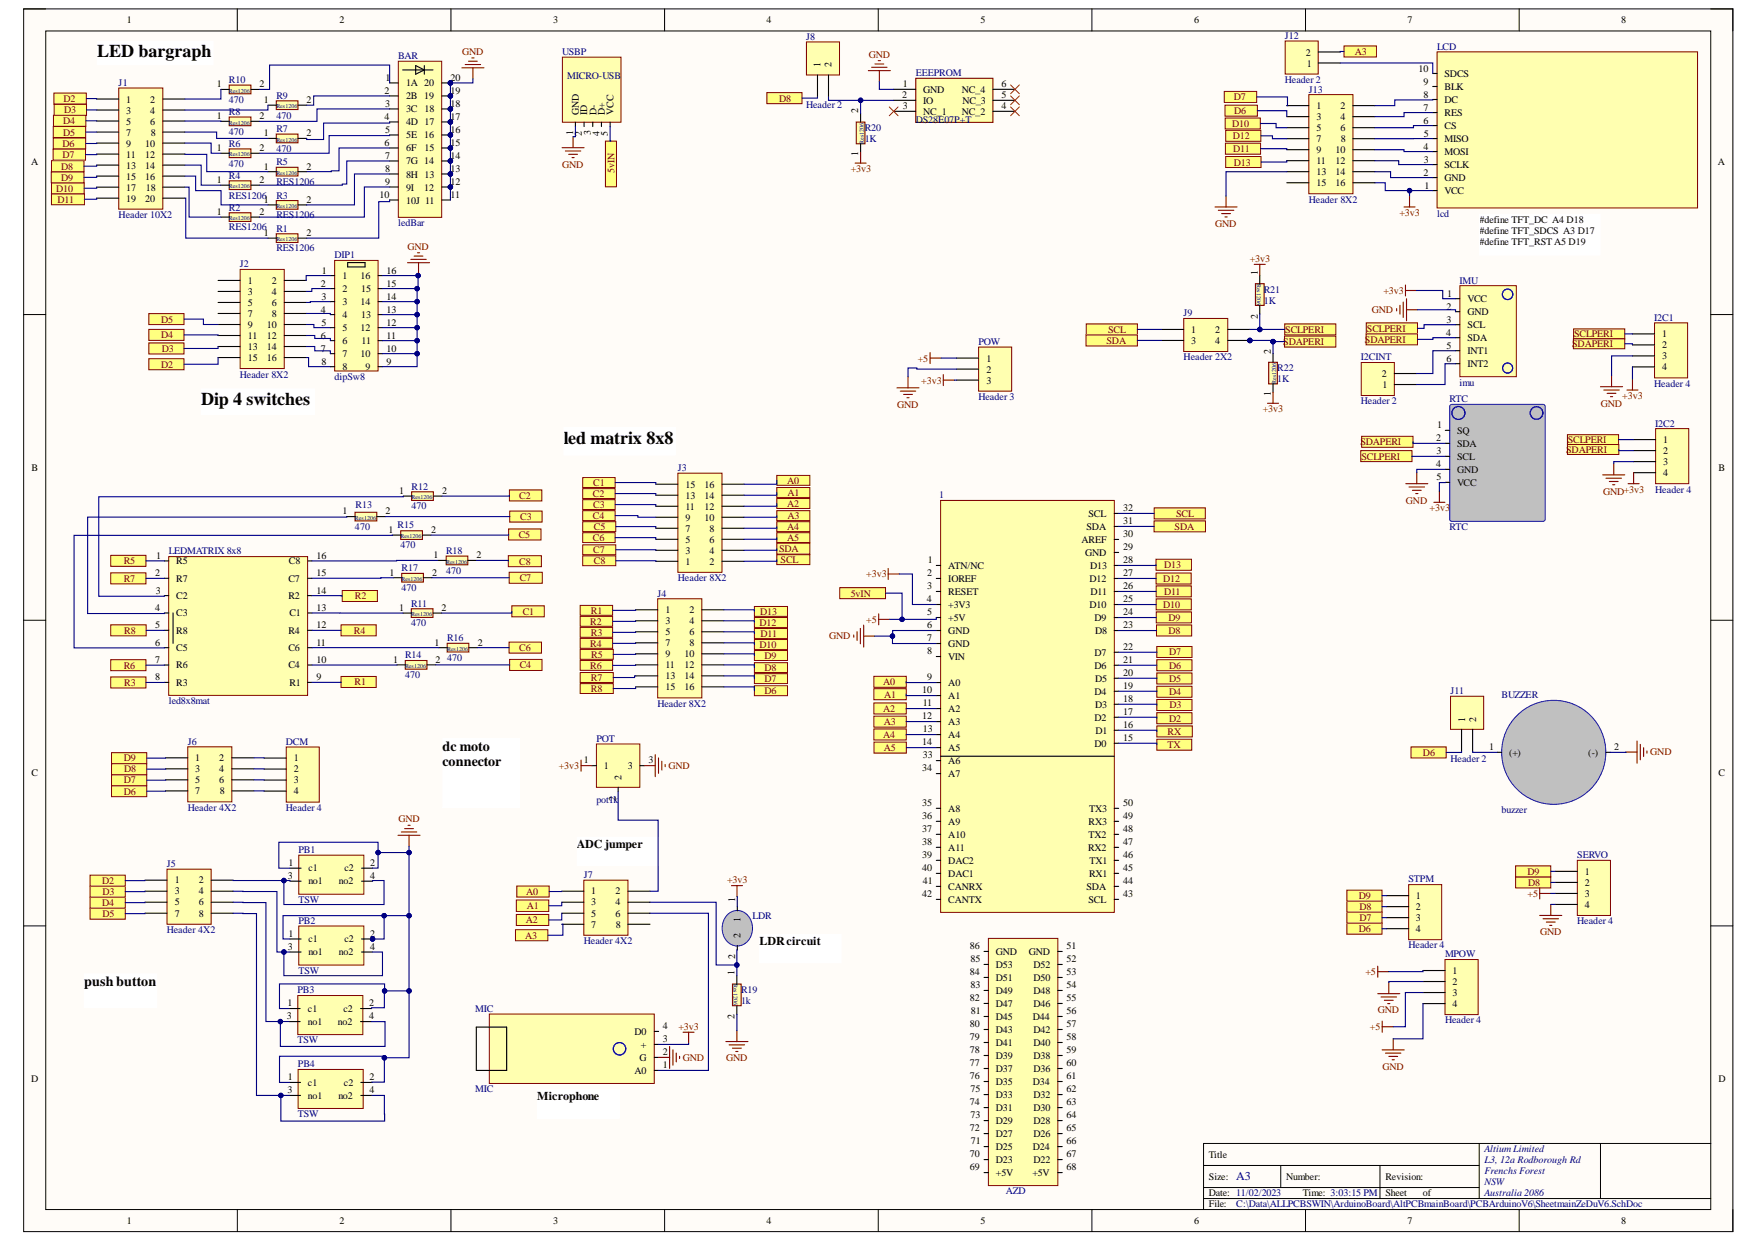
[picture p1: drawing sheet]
<svg xmlns="http://www.w3.org/2000/svg" width="297mm" height="210mm" viewBox="0 0 297 210" stroke-linecap="round" stroke-linejoin="round" font-family="sans-serif">
<defs><g id="words">
<g font-size="3">
<text x="16.4" y="9.6">LED bargraph</text>
<text x="34" y="68.4">Dip 4 switches</text>
<text x="95.3" y="75">l</text>
<text x="96" y="75">ed matrix 8x8</text>
</g>
<g font-size="2.4">
<text x="74.8" y="126.9">dc moto</text>
<text x="74.8" y="129.5">connector</text>
<text x="14.2" y="166.7">push button</text>
</g>
<g font-size="2">
<text x="97.5" y="143.3">ADC jumper</text>
<text x="128.3" y="159.8">LDRcircuit</text>
<text x="90.8" y="186">Microphone</text>
</g>
<text font-size="2" fill="#000080" x="208.9" y="199.5">A3</text>
<g font-size="1.7">
<text x="21.4" y="3.9">1</text>
<text x="57.4" y="3.9">2</text>
<text x="93.5" y="3.9">3</text>
<text x="129.5" y="3.9">4</text>
<text x="165.6" y="3.9">5</text>
<text x="201.8" y="3.9">6</text>
<text x="237.8" y="3.9">7</text>
<text x="273.9" y="3.9">8</text>
<text x="138.7" y="11.3" transform="rotate(-90 138.7 11.3)">1</text>
<text x="140.5" y="11.3" transform="rotate(-90 140.5 11.3)">2</text>
<text x="220.6" y="9.4">2</text>
<text x="220.8" y="11.2">1</text>
<text x="21.3" y="17.3">1</text>
<text x="25.4" y="17.3">2</text>
<text x="36.6" y="14.7">1</text>
<text x="43.8" y="14.7">2</text>
<text x="44.6" y="17.4">1</text>
<text x="51.8" y="17.4">2</text>
<text x="65" y="15.8">2</text>
<text x="65.1" y="13.6">1</text>
<text x="68.6" y="14.5">1A 20</text>
<text x="68.6" y="16.7">2B 19</text>
<text x="76.1" y="15.8">19</text>
<text x="76.1" y="13.6">20</text>
<text x="152.4" y="16.6">2</text>
<text x="152.5" y="14.7">1</text>
<text x="156" y="15.6">GND</text>
<text x="156" y="17.5">IO</text>
<text x="162.5" y="15.6">NC_4</text>
<text x="162.6" y="17.5">NC_3</text>
<text x="169.2" y="16.6">5</text>
<text x="169.2" y="14.7">6</text>
<text x="239.7" y="12.1">10</text>
<text x="240.5" y="16.5">8</text>
<text x="240.5" y="14.3">9</text>
<text x="244.1" y="17.4">DC</text>
<text x="244.1" y="15.2">BLK</text>
<text x="244.1" y="13">SDCS</text>
<text x="21.3" y="19.2">3</text>
<text x="21.3" y="21.1">5</text>
<text x="21.3" y="22.9">7</text>
<text x="25.4" y="19.2">4</text>
<text x="25.4" y="21.1">6</text>
<text x="25.5" y="22.9">8</text>
<text x="36.6" y="20.1">1</text>
<text x="43.8" y="20.1">2</text>
<text x="44.6" y="23">1</text>
<text x="51.8" y="23">2</text>
<text x="65" y="20.2">4</text>
<text x="65.1" y="18">3</text>
<text x="65.1" y="22.4">5</text>
<text x="68.6" y="18.9">3C 18</text>
<text x="68.6" y="21.1">4D 17</text>
<text x="68.6" y="23.3">5E 16</text>
<text x="76.1" y="22.4">16</text>
<text x="76.1" y="20.2">17</text>
<text x="76.1" y="18">18</text>
<text x="96.9" y="22.7" transform="rotate(-90 96.9 22.7)">1</text>
<text x="97.8" y="19.4" transform="rotate(-90 97.8 19.4)">GND</text>
<text x="98.3" y="22.9" transform="rotate(-90 98.3 22.9)">2</text>
<text x="99.2" y="19.4" transform="rotate(-90 99.2 19.4)">ID</text>
<text x="99.8" y="22.8" transform="rotate(-90 99.8 22.8)">3</text>
<text x="100.8" y="19.4" transform="rotate(-90 100.8 19.4)">D-</text>
<text x="101.3" y="22.9" transform="rotate(-90 101.3 22.9)">4</text>
<text x="102.2" y="19.4" transform="rotate(-90 102.2 19.4)">D+</text>
<text x="102.7" y="22.9" transform="rotate(-90 102.7 22.9)">5</text>
<text x="103.6" y="19.4" transform="rotate(-90 103.6 19.4)">VCC</text>
<text x="145" y="19.1" transform="rotate(-90 145 19.1)">2</text>
<text x="152.5" y="18.4">3</text>
<text x="156" y="19.4">NC_1</text>
<text x="162.5" y="19.4">NC_2</text>
<text x="169.2" y="18.4">4</text>
<text x="222.4" y="18.4">1</text>
<text x="222.4" y="20.3">3</text>
<text x="222.4" y="22.2">5</text>
<text x="226.5" y="18.4">2</text>
<text x="226.5" y="20.3">4</text>
<text x="226.5" y="22.2">6</text>
<text x="240.5" y="20.9">6</text>
<text x="240.5" y="18.7">7</text>
<text x="240.6" y="23.1">5</text>
<text x="244.1" y="21.8">CS</text>
<text x="244.1" y="19.6">RES</text>
<text x="5.2" y="27.9">A</text>
<text x="21.3" y="24.8">9</text>
<text x="21.3" y="26.6">11</text>
<text x="21.3" y="28.5">13</text>
<text x="24.5" y="24.8">10</text>
<text x="24.5" y="26.6">12</text>
<text x="24.5" y="28.5">14</text>
<text x="36.6" y="25.5">1</text>
<text x="43.8" y="25.5">2</text>
<text x="44.6" y="28.7">1</text>
<text x="51.8" y="28.7">2</text>
<text x="65" y="24.6">6</text>
<text x="65.1" y="26.8">7</text>
<text x="65.1" y="29">8</text>
<text x="68.6" y="25.5">6F</text>
<text x="68.6" y="27.7">7G 14</text>
<text x="71.7" y="25.5">15</text>
<text x="76.1" y="29">13</text>
<text x="76.1" y="26.8">14</text>
<text x="76.1" y="24.6">15</text>
<text x="145" y="26.4" transform="rotate(-90 145 26.4)">1</text>
<text x="222.4" y="24">7</text>
<text x="222.4" y="25.9">9</text>
<text x="222.4" y="27.7">11</text>
<text x="222.4" y="29.6">13</text>
<text x="225.6" y="25.9">10</text>
<text x="225.6" y="27.7">12</text>
<text x="225.6" y="29.6">14</text>
<text x="226.6" y="24">8</text>
<text x="240.5" y="29.7">2</text>
<text x="240.5" y="25.3">4</text>
<text x="240.6" y="27.5">3</text>
<text x="244.1" y="28.4">SCLK</text>
<text x="244.1" y="26.2">MOSI</text>
<text x="244.1" y="24">MISO</text>
<text x="290.3" y="27.9">A</text>
<text x="21.3" y="30.4">15</text>
<text x="21.3" y="32.2">17</text>
<text x="21.3" y="34.1">19</text>
<text x="24.5" y="30.4">16</text>
<text x="24.5" y="34.1">20</text>
<text x="24.6" y="32.2">18</text>
<text x="36.6" y="30.9">1</text>
<text x="43.8" y="30.9">2</text>
<text x="44.6" y="34.2">1</text>
<text x="51.8" y="34.2">2</text>
<text x="64.1" y="33.5">10</text>
<text x="65.1" y="31.3">9</text>
<text x="68.6" y="30">8H 13</text>
<text x="68.6" y="32.2">9I</text>
<text x="68.6" y="34.4">10J 11</text>
<text x="71.7" y="32.2">12</text>
<text x="76.1" y="33.5">11</text>
<text x="76.1" y="31.3">12</text>
<text x="222.4" y="31.4">15</text>
<text x="225.6" y="31.4">16</text>
<text x="240.7" y="31.9">1</text>
<text x="244.1" y="32.8">VCC</text>
<text x="244.1" y="30.6">GND</text>
<text x="36.6" y="36.4">1</text>
<text x="43.8" y="36.4">2</text>
<text x="44.6" y="39.9">1</text>
<text x="51.8" y="39.9">2</text>
<text x="250" y="37.7">#define TFT_DC A4 D18</text>
<text x="250" y="39.6">#define TFT_SDCS A3 D17</text>
<text x="250" y="41.4">#define TFT_RST A5 D19</text>
<text x="41.9" y="47.9">1</text>
<text x="45.9" y="47.9">2</text>
<text x="54.4" y="46.2">1</text>
<text x="57.9" y="47.2">1</text>
<text x="60.9" y="47.2">16</text>
<text x="65.3" y="46.2">16</text>
<text x="212.5" y="46.5" transform="rotate(-90 212.5 46.5)">1</text>
<text x="41.9" y="49.8">3</text>
<text x="41.9" y="51.7">5</text>
<text x="41.9" y="53.5">7</text>
<text x="45.9" y="49.8">4</text>
<text x="45.9" y="51.7">6</text>
<text x="45.9" y="53.5">8</text>
<text x="54.2" y="48.4">2</text>
<text x="54.2" y="52.8">4</text>
<text x="54.3" y="50.6">3</text>
<text x="57.9" y="49.4">2</text>
<text x="57.9" y="51.6">3</text>
<text x="57.9" y="53.8">4</text>
<text x="60.9" y="51.6">14</text>
<text x="61" y="53.8">13</text>
<text x="61" y="49.4">15</text>
<text x="65.3" y="52.8">13</text>
<text x="65.3" y="50.6">14</text>
<text x="65.3" y="48.4">15</text>
<text x="212.5" y="53.8" transform="rotate(-90 212.5 53.8)">2</text>
<text x="244.4" y="52.3">2</text>
<text x="244.5" y="50.1">1</text>
<text x="248" y="51.1">VCC</text>
<text x="248" y="53.3">GND</text>
<text x="41.9" y="55.4">9</text>
<text x="41.9" y="57.2">11</text>
<text x="41.9" y="59.1">13</text>
<text x="45.1" y="55.4">10</text>
<text x="45.1" y="57.2">12</text>
<text x="45.1" y="59.1">14</text>
<text x="54.2" y="57.2">6</text>
<text x="54.2" y="59.4">7</text>
<text x="54.3" y="55">5</text>
<text x="57.9" y="56">5</text>
<text x="57.9" y="58.2">6</text>
<text x="60.9" y="56">12</text>
<text x="61.1" y="58.2">11</text>
<text x="65.3" y="59.4">10</text>
<text x="65.3" y="57.2">11</text>
<text x="65.3" y="55">12</text>
<text x="201.3" y="56.2">1</text>
<text x="201.3" y="58.1">3</text>
<text x="205.3" y="56.2">2</text>
<text x="205.3" y="58.1">4</text>
<text x="214.7" y="59.8" transform="rotate(-90 214.7 59.8)">2</text>
<text x="244.3" y="56.7">4</text>
<text x="244.4" y="54.5">3</text>
<text x="244.4" y="58.9">5</text>
<text x="248" y="55.5">SCL</text>
<text x="248" y="57.7">SDA</text>
<text x="248" y="59.9">INT1</text>
<text x="280.9" y="57">1</text>
<text x="280.9" y="58.8">2</text>
<text x="41.9" y="61">15</text>
<text x="45.1" y="61">16</text>
<text x="54.3" y="61.6">8</text>
<text x="57.9" y="60.4">7</text>
<text x="57.9" y="62.6">8</text>
<text x="60.9" y="60.4">10</text>
<text x="61.8" y="62.6">9</text>
<text x="65.3" y="61.6">9</text>
<text x="166.7" y="61.1">1</text>
<text x="166.7" y="63">2</text>
<text x="166.7" y="64.8">3</text>
<text x="233.5" y="63.7">2</text>
<text x="233.6" y="65.5">1</text>
<text x="244.4" y="61.1">6</text>
<text x="248" y="62">INT2</text>
<text x="280.9" y="60.7">3</text>
<text x="280.9" y="62.6">4</text>
<text x="214.7" y="67" transform="rotate(-90 214.7 67)">1</text>
<text x="242.6" y="74.6">2</text>
<text x="242.7" y="76.8">3</text>
<text x="242.8" y="72.4">1</text>
<text x="246.2" y="73.3">SQ</text>
<text x="246.2" y="75.5">SDA</text>
<text x="246.2" y="77.7">SCL</text>
<text x="281" y="74.9">1</text>
<text x="281" y="76.8">2</text>
<text x="5.3" y="79.5">B</text>
<text x="67.4" y="83.5">1</text>
<text x="74.7" y="83.5">2</text>
<text x="115.8" y="82.4">15</text>
<text x="119" y="82.4">16</text>
<text x="242.6" y="79">4</text>
<text x="242.7" y="81.2">5</text>
<text x="246.2" y="79.9">GND</text>
<text x="246.2" y="82.1">VCC</text>
<text x="281" y="78.6">3</text>
<text x="281" y="80.5">4</text>
<text x="290.3" y="79.5">B</text>
<text x="57.9" y="86.9">1</text>
<text x="65.1" y="86.9">2</text>
<text x="115.8" y="89.9">7</text>
<text x="115.8" y="88">9</text>
<text x="115.8" y="86.1">11</text>
<text x="115.8" y="84.3">13</text>
<text x="119" y="88">10</text>
<text x="119" y="86.1">12</text>
<text x="119" y="84.3">14</text>
<text x="119.9" y="89.9">8</text>
<text x="183.6" y="89.5">SDA</text>
<text x="183.9" y="87.3">SCL</text>
<text x="189.8" y="88.6">31</text>
<text x="189.8" y="86.4">32</text>
<text x="26.4" y="94.4">1</text>
<text x="29.8" y="95.4">R5</text>
<text x="48.8" y="95.4">C8</text>
<text x="53.5" y="94.4">16</text>
<text x="65.6" y="90">1</text>
<text x="72.8" y="90">2</text>
<text x="73.3" y="94.3">1</text>
<text x="80.5" y="94.3">2</text>
<text x="115.8" y="95.4">1</text>
<text x="115.8" y="93.6">3</text>
<text x="115.8" y="91.7">5</text>
<text x="119.9" y="95.4">2</text>
<text x="119.9" y="93.6">4</text>
<text x="119.9" y="91.7">6</text>
<text x="156.8" y="95.2">1</text>
<text x="182.7" y="91.7">AREF</text>
<text x="183.3" y="93.9">GND</text>
<text x="189.8" y="95.2">28</text>
<text x="189.8" y="93">29</text>
<text x="189.8" y="90.8">30</text>
<text x="26.2" y="97.4">2</text>
<text x="26.3" y="100.3">3</text>
<text x="29.8" y="98.3">R7</text>
<text x="29.8" y="101.3">C2</text>
<text x="48.7" y="101.3">R2</text>
<text x="48.7" y="98.3">C7</text>
<text x="53.5" y="100.3">14</text>
<text x="53.5" y="97.4">15</text>
<text x="65.8" y="97.3">1</text>
<text x="73" y="97.3">2</text>
<text x="156.6" y="101.8">4</text>
<text x="156.7" y="97.4">2</text>
<text x="156.7" y="99.6">3</text>
<text x="160.2" y="96.1">ATN/NC</text>
<text x="160.2" y="98.3">IOREF</text>
<text x="160.2" y="100.5">RESET</text>
<text x="184.1" y="98.3">D12</text>
<text x="184.2" y="96.1">D13</text>
<text x="184.3" y="100.5">D11</text>
<text x="189.8" y="101.8">25</text>
<text x="189.8" y="99.6">26</text>
<text x="189.8" y="97.4">27</text>
<text x="26.2" y="103.2">4</text>
<text x="26.2" y="106.2">5</text>
<text x="29.8" y="104.1">C3</text>
<text x="29.8" y="107.1">R8</text>
<text x="48.7" y="107.1">R4</text>
<text x="48.9" y="104.1">C1</text>
<text x="53.5" y="106.2">12</text>
<text x="53.5" y="103.2">13</text>
<text x="67.4" y="103.2">1</text>
<text x="74.6" y="103.2">2</text>
<text x="112.4" y="103.6">1</text>
<text x="112.4" y="105.5">3</text>
<text x="112.4" y="107.4">5</text>
<text x="116.5" y="103.6">2</text>
<text x="116.5" y="105.5">4</text>
<text x="116.5" y="107.4">6</text>
<text x="156.7" y="104">5</text>
<text x="156.7" y="106.2">6</text>
<text x="160.2" y="102.7">+3V3</text>
<text x="160.2" y="104.9">+5V</text>
<text x="160.2" y="107.1">GND</text>
<text x="184.1" y="102.7">D10</text>
<text x="184.9" y="104.9">D9</text>
<text x="185" y="107.1">D8</text>
<text x="189.8" y="106.2">23</text>
<text x="189.8" y="104">24</text>
<text x="26.2" y="109.1">6</text>
<text x="26.2" y="112">7</text>
<text x="29.8" y="110.1">C5</text>
<text x="29.8" y="112.9">R6</text>
<text x="48.7" y="112.9">C4</text>
<text x="48.7" y="110.1">C6</text>
<text x="53.5" y="112">10</text>
<text x="53.5" y="109.1">11</text>
<text x="66.4" y="112">1</text>
<text x="73.4" y="109.1">1</text>
<text x="73.6" y="112">2</text>
<text x="80.7" y="109.1">2</text>
<text x="112.4" y="109.2">7</text>
<text x="112.4" y="111.1">9</text>
<text x="112.4" y="112.9">11</text>
<text x="115.6" y="111.1">10</text>
<text x="115.6" y="112.9">12</text>
<text x="116.5" y="109.2">8</text>
<text x="156.7" y="108.4">7</text>
<text x="156.7" y="110.6">8</text>
<text x="160.2" y="109.3">GND</text>
<text x="160.2" y="111.5">VIN</text>
<text x="184.9" y="113">D6</text>
<text x="184.9" y="110.8">D7</text>
<text x="189.8" y="112.1">21</text>
<text x="189.8" y="109.9">22</text>
<text x="26.2" y="115">8</text>
<text x="29.8" y="115.9">R3</text>
<text x="48.9" y="115.9">R1</text>
<text x="53.5" y="115">9</text>
<text x="112.4" y="114.8">13</text>
<text x="112.4" y="116.7">15</text>
<text x="115.6" y="114.8">14</text>
<text x="115.6" y="116.7">16</text>
<text x="155.8" y="117.2">10</text>
<text x="155.9" y="119.4">11</text>
<text x="156.7" y="115">9</text>
<text x="160.2" y="115.9">A0</text>
<text x="160.2" y="118.1">A1</text>
<text x="184.9" y="117.4">D4</text>
<text x="185" y="119.6">D3</text>
<text x="185" y="115.2">D5</text>
<text x="189.8" y="118.7">18</text>
<text x="189.8" y="116.5">19</text>
<text x="189.8" y="114.3">20</text>
<text x="155.8" y="121.6">12</text>
<text x="155.8" y="126">14</text>
<text x="155.9" y="123.8">13</text>
<text x="160.2" y="120.3">A2</text>
<text x="160.2" y="122.5">A3</text>
<text x="160.2" y="124.7">A4</text>
<text x="184.9" y="121.8">D2</text>
<text x="185.1" y="124">D1</text>
<text x="189.8" y="125.3">15</text>
<text x="189.8" y="123.1">16</text>
<text x="189.8" y="120.9">17</text>
<text x="247.5" y="122" transform="rotate(-90 247.5 122)">1</text>
<text x="249.4" y="122" transform="rotate(-90 249.4 122)">2</text>
<text x="5.3" y="131.2">C</text>
<text x="33" y="128.7">1</text>
<text x="33" y="130.5">3</text>
<text x="37.1" y="128.7">2</text>
<text x="37.1" y="130.5">4</text>
<text x="49.7" y="128.7">1</text>
<text x="49.7" y="130.5">2</text>
<text x="98.6" y="129">1</text>
<text x="102" y="129.9">1</text>
<text x="105" y="131.8" transform="rotate(-90 105 131.8)">2</text>
<text x="106.1" y="129.9">3</text>
<text x="109.6" y="129">3</text>
<text x="155.8" y="130.3">34</text>
<text x="155.9" y="128.2">33</text>
<text x="160.2" y="126.9">A5</text>
<text x="160.2" y="129.1">A6</text>
<text x="160.2" y="131.3">A7</text>
<text x="184.9" y="126.2">D0</text>
<text x="251.6" y="126.8">1</text>
<text x="255" y="127.7">(+)</text>
<text x="268.4" y="127.7">(-)</text>
<text x="272.8" y="126.8">2</text>
<text x="290.3" y="131.2">C</text>
<text x="33" y="132.4">5</text>
<text x="33" y="134.2">7</text>
<text x="37.1" y="132.4">6</text>
<text x="37.1" y="134.2">8</text>
<text x="49.7" y="132.4">3</text>
<text x="49.7" y="134.2">4</text>
<text x="104.1" y="135.3" transform="rotate(-90 104.1 135.3)">2</text>
<text x="155.8" y="136.3">35</text>
<text x="160.2" y="137.2">A8</text>
<text x="184" y="137.2">TX3</text>
<text x="189.8" y="136.3">50</text>
<text x="155.8" y="138.5">36</text>
<text x="155.8" y="140.7">37</text>
<text x="155.8" y="142.9">38</text>
<text x="160.2" y="139.4">A9</text>
<text x="160.2" y="141.6">A10</text>
<text x="160.2" y="143.8">A11</text>
<text x="183.8" y="143.8">RX2</text>
<text x="183.9" y="141.6">TX2</text>
<text x="183.9" y="139.4">RX3</text>
<text x="189.8" y="142.9">47</text>
<text x="189.8" y="140.7">48</text>
<text x="189.8" y="138.5">49</text>
<text x="29.5" y="149.3">1</text>
<text x="33.6" y="149.3">2</text>
<text x="48.6" y="148.5">3</text>
<text x="48.7" y="146.3">1</text>
<text x="52.1" y="147.3">c1</text>
<text x="52.1" y="149.5">no1</text>
<text x="57.3" y="149.5">no2</text>
<text x="58.2" y="147.3">c2</text>
<text x="62.5" y="146.3">2</text>
<text x="62.5" y="148.5">4</text>
<text x="155.8" y="145.1">39</text>
<text x="155.8" y="147.3">40</text>
<text x="155.9" y="149.5">41</text>
<text x="160.2" y="146">DAC2</text>
<text x="160.2" y="148.2">DAC1</text>
<text x="184" y="148.2">RX1</text>
<text x="184.1" y="146">TX1</text>
<text x="189.8" y="149.5">44</text>
<text x="189.8" y="147.3">45</text>
<text x="189.8" y="145.1">46</text>
<text x="267.8" y="147.8">1</text>
<text x="267.8" y="149.7">2</text>
<text x="29.5" y="151.1">3</text>
<text x="29.5" y="153">5</text>
<text x="29.5" y="154.9">7</text>
<text x="33.6" y="151.1">4</text>
<text x="33.6" y="153">6</text>
<text x="33.6" y="154.9">8</text>
<text x="99.9" y="151.1">1</text>
<text x="99.9" y="153">3</text>
<text x="99.9" y="154.9">5</text>
<text x="104" y="151.1">2</text>
<text x="104" y="153">4</text>
<text x="104" y="154.9">6</text>
<text x="124.2" y="152.4" transform="rotate(-90 124.2 152.4)">1</text>
<text x="125.1" y="155.9" transform="rotate(-90 125.1 155.9)">1</text>
<text x="155.8" y="151.7">42</text>
<text x="160.2" y="150.4">CANRX</text>
<text x="160.2" y="152.6">CANTX</text>
<text x="183.6" y="150.4">SDA</text>
<text x="183.9" y="152.6">SCL</text>
<text x="189.8" y="151.7">43</text>
<text x="239.2" y="151.9">1</text>
<text x="239.2" y="153.8">2</text>
<text x="239.2" y="155.6">3</text>
<text x="267.8" y="151.6">3</text>
<text x="267.8" y="153.4">4</text>
<text x="48.6" y="160.5">3</text>
<text x="48.7" y="158.3">1</text>
<text x="52.1" y="159.3">c1</text>
<text x="52.1" y="161.5">no1</text>
<text x="57.3" y="161.5">no2</text>
<text x="58.2" y="159.3">c2</text>
<text x="62.5" y="158.3">2</text>
<text x="62.5" y="160.5">4</text>
<text x="99.9" y="156.8">7</text>
<text x="104.1" y="156.8">8</text>
<text x="125.1" y="158.5" transform="rotate(-90 125.1 158.5)">2</text>
<text x="163.9" y="160.4">86</text>
<text x="168.3" y="161.4">GND</text>
<text x="173.9" y="161.4">GND</text>
<text x="180.2" y="160.4">51</text>
<text x="239.2" y="157.5">4</text>
<text x="124.1" y="164.8" transform="rotate(-90 124.1 164.8)">1</text>
<text x="124.2" y="162" transform="rotate(-90 124.2 162)">2</text>
<text x="163.9" y="164.8">84</text>
<text x="164" y="167">83</text>
<text x="164" y="162.6">85</text>
<text x="168.3" y="168">D49</text>
<text x="168.3" y="165.8">D51</text>
<text x="168.3" y="163.6">D53</text>
<text x="174.6" y="163.6">D52</text>
<text x="174.6" y="165.8">D50</text>
<text x="174.6" y="168">D48</text>
<text x="180.2" y="162.6">52</text>
<text x="180.2" y="164.8">53</text>
<text x="180.2" y="167">54</text>
<text x="245.4" y="164.6">1</text>
<text x="245.4" y="166.4">2</text>
<text x="48.5" y="172.3">3</text>
<text x="48.6" y="170.1">1</text>
<text x="52" y="171">c1</text>
<text x="52" y="173.2">no1</text>
<text x="57.1" y="173.2">no2</text>
<text x="58" y="171">c2</text>
<text x="62.4" y="170.1">2</text>
<text x="62.4" y="172.3">4</text>
<text x="112" y="174">4</text>
<text x="124.1" y="172.2" transform="rotate(-90 124.1 172.2)">2</text>
<text x="163.9" y="173.6">80</text>
<text x="163.9" y="169.2">82</text>
<text x="164" y="171.4">81</text>
<text x="168.3" y="172.4">D45</text>
<text x="168.3" y="170.2">D47</text>
<text x="174.5" y="172.4">D44</text>
<text x="174.6" y="170.2">D46</text>
<text x="180.2" y="169.2">55</text>
<text x="180.2" y="171.4">56</text>
<text x="180.2" y="173.6">57</text>
<text x="245.4" y="168.3">3</text>
<text x="245.4" y="170.2">4</text>
<text x="107.2" y="174.9">D0</text>
<text x="108" y="179.3">G</text>
<text x="108.3" y="177.1">+</text>
<text x="112" y="178.4">2</text>
<text x="112" y="176.2">3</text>
<text x="163.9" y="178">78</text>
<text x="163.9" y="175.8">79</text>
<text x="168.3" y="179">D39</text>
<text x="168.3" y="176.8">D41</text>
<text x="168.3" y="174.6">D43</text>
<text x="174.6" y="174.6">D42</text>
<text x="174.6" y="176.8">D40</text>
<text x="174.6" y="179">D38</text>
<text x="180.2" y="175.8">58</text>
<text x="180.2" y="178">59</text>
<text x="5.2" y="182.8">D</text>
<text x="48.6" y="184.8">3</text>
<text x="48.6" y="182.6">1</text>
<text x="52" y="183.5">c1</text>
<text x="52" y="185.7">no1</text>
<text x="57.2" y="185.7">no2</text>
<text x="58.1" y="183.5">c2</text>
<text x="62.4" y="182.6">2</text>
<text x="62.4" y="184.8">4</text>
<text x="107.2" y="181.5">A0</text>
<text x="112" y="180.6">1</text>
<text x="163.9" y="182.4">76</text>
<text x="163.9" y="180.2">77</text>
<text x="164" y="184.6">75</text>
<text x="168.3" y="185.5">D33</text>
<text x="168.3" y="183.3">D35</text>
<text x="168.3" y="181.2">D37</text>
<text x="174.5" y="183.3">D34</text>
<text x="174.6" y="181.2">D36</text>
<text x="174.6" y="185.5">D32</text>
<text x="180.2" y="180.2">60</text>
<text x="180.2" y="182.4">61</text>
<text x="180.2" y="184.6">62</text>
<text x="290.3" y="182.8">D</text>
<text x="163.9" y="191.2">72</text>
<text x="163.9" y="186.8">74</text>
<text x="164" y="189">73</text>
<text x="168.3" y="189.9">D29</text>
<text x="168.3" y="187.7">D31</text>
<text x="174.6" y="187.7">D30</text>
<text x="174.6" y="189.9">D28</text>
<text x="180.2" y="186.8">63</text>
<text x="180.2" y="189">64</text>
<text x="180.2" y="191.2">65</text>
<text x="163.9" y="197.8">69</text>
<text x="163.9" y="195.6">70</text>
<text x="164" y="193.4">71</text>
<text x="168.3" y="196.5">D23</text>
<text x="168.3" y="194.3">D25</text>
<text x="168.3" y="192.1">D27</text>
<text x="174.5" y="194.3">D24</text>
<text x="174.6" y="192.1">D26</text>
<text x="174.6" y="196.5">D22</text>
<text x="180.2" y="193.4">66</text>
<text x="180.2" y="195.6">67</text>
<text x="180.2" y="197.8">68</text>
<text x="204.2" y="195.7">Title</text>
<text x="168.3" y="198.7">+5V</text>
<text x="174.4" y="198.7">+5V</text>
<text x="204.2" y="199.4">Size:</text>
<text x="204.2" y="202.2">Date: 11/02/2023</text>
<text x="217.3" y="199.4">Number:</text>
<text x="220.1" y="202.2">Time: 3:03:15 PM</text>
<text x="234.1" y="199.4">Revision:</text>
<text x="234.1" y="202.2">Sheet</text>
<text x="240.4" y="202.2">of</text>
<text x="21.4" y="206.8">1</text>
<text x="57.4" y="206.8">2</text>
<text x="93.5" y="206.8">3</text>
<text x="129.5" y="206.8">4</text>
<text x="165.6" y="206.8">5</text>
<text x="201.8" y="206.8">6</text>
<text x="204.2" y="204.1">File:</text>
<text x="237.8" y="206.8">7</text>
<text x="273.9" y="206.8">8</text>
</g>
<g font-size="1.7" fill="#000080">
<text x="67.3" y="10">BAR</text>
<text x="95" y="9.3">USBP</text>
<text x="136.2" y="6.8">J8</text>
<text x="217.1" y="6.6">J12</text>
<text x="242.8" y="8.4">LCD</text>
<text x="20.1" y="14.5">J1</text>
<text x="38.7" y="14">R10</text>
<text x="38.7" y="17.3">470</text>
<text x="46.7" y="16.7">R9</text>
<text x="95.9" y="13.3">MICRO-USB</text>
<text x="154.7" y="12.9">EEEPROM</text>
<text x="217.1" y="14">Header 2</text>
<text x="221.1" y="15.6">J13</text>
<text x="38.7" y="19.4">R8</text>
<text x="38.7" y="22.7">470</text>
<text x="46.7" y="20">470</text>
<text x="46.7" y="22.3">R7</text>
<text x="136.2" y="18.3">Header 2</text>
<text x="146.1" y="22.2">R20</text>
<text x="154.7" y="20.7">DS28E07P+T</text>
<text x="38.7" y="24.8">R6</text>
<text x="38.7" y="28.2">470</text>
<text x="46.7" y="25.6">470</text>
<text x="46.7" y="27.9">R5</text>
<text x="146.1" y="24">1K</text>
<text x="38.7" y="30.2">R4</text>
<text x="38.7" y="33.6">RES1206</text>
<text x="38.7" y="35.6">R2</text>
<text x="46.7" y="31.3">RES1206</text>
<text x="46.7" y="33.6">R3</text>
<text x="221.1" y="34.2">Header 8X2</text>
<text x="20.1" y="36.9">Header 10X2</text>
<text x="38.7" y="38.9">RES1206</text>
<text x="46.7" y="36.9">RES1206</text>
<text x="46.7" y="39.1">R1</text>
<text x="67.3" y="38.2">ledBar</text>
<text x="242.8" y="36.6">lcd</text>
<text x="40.5" y="45.1">J2</text>
<text x="46.7" y="42.4">RES1206</text>
<text x="56.5" y="43.6">DIP1</text>
<text x="246.6" y="47.9">IMU</text>
<text x="200" y="53.4">J9</text>
<text x="213.5" y="49.5">R21</text>
<text x="213.5" y="51.3">1K</text>
<text x="165.3" y="58.3">POW</text>
<text x="279.5" y="54.2">I2C1</text>
<text x="40.5" y="63.8">Header 8X2</text>
<text x="56.5" y="64.2">dipSw8</text>
<text x="200" y="60.9">Header 2X2</text>
<text x="215.8" y="62.7">R22</text>
<text x="215.8" y="64.6">1K</text>
<text x="229.9" y="60.9">I2CINT</text>
<text x="246.6" y="65.2">imu</text>
<text x="279.5" y="65.3">Header 4</text>
<text x="165.3" y="67.6">Header 3</text>
<text x="229.9" y="68.3">Header 2</text>
<text x="244.9" y="68">RTC</text>
<text x="279.7" y="72.1">I2C2</text>
<text x="69.5" y="82.8">R12</text>
<text x="114.5" y="79.6">J3</text>
<text x="279.7" y="83.3">Header 4</text>
<text x="60" y="89.5">470</text>
<text x="60.1" y="85.8">R13</text>
<text x="67.2" y="89.2">R15</text>
<text x="69.5" y="86.1">470</text>
<text x="158.7" y="84.2">1</text>
<text x="244.9" y="89.6">RTC</text>
<text x="28.5" y="93.7">LEDMATRIX 8x8</text>
<text x="67.7" y="92.6">470</text>
<text x="75.4" y="93.6">R18</text>
<text x="67.8" y="96.5">R17</text>
<text x="67.8" y="99.8">470</text>
<text x="75.4" y="97">470</text>
<text x="111.1" y="100.8">J4</text>
<text x="114.5" y="98.2">Header 8X2</text>
<text x="69.5" y="102.5">R11</text>
<text x="69.5" y="105.8">470</text>
<text x="68.4" y="111.2">R14</text>
<text x="75.5" y="108.4">R16</text>
<text x="75.5" y="111.7">470</text>
<text x="28.5" y="119">led8x8mat</text>
<text x="68.4" y="114.6">470</text>
<text x="111.1" y="119.4">Header 8X2</text>
<text x="245.1" y="117.3">J11</text>
<text x="253.7" y="118">BUZZER</text>
<text x="31.7" y="125.9">J6</text>
<text x="48.3" y="125.9">DCM</text>
<text x="100.8" y="125.4">POT</text>
<text x="245.1" y="128.8">Header 2</text>
<text x="31.7" y="137">Header 4X2</text>
<text x="48.3" y="137">Header 4</text>
<text x="100.8" y="135.7">pot1k</text>
<text x="253.7" y="137.4">buzzer</text>
<text x="28.2" y="146.5">J5</text>
<text x="50.4" y="144.1">PB1</text>
<text x="98.6" y="148.4">J7</text>
<text x="238" y="149.1">STPM</text>
<text x="266.5" y="145.1">SERVO</text>
<text x="50.4" y="152.6">TSW</text>
<text x="127.2" y="155.4">LDR</text>
<text x="28.2" y="157.7">Header 4X2</text>
<text x="50.4" y="156.1">PB2</text>
<text x="98.6" y="159.6">Header 4X2</text>
<text x="238" y="160.3">Header 4</text>
<text x="244.2" y="161.8">MPOW</text>
<text x="266.5" y="156.2">Header 4</text>
<text x="50.3" y="167.9">PB3</text>
<text x="50.4" y="164.6">TSW</text>
<text x="125.2" y="167.8">R19</text>
<text x="80.3" y="171">MIC</text>
<text x="125.2" y="169.7">1k</text>
<text x="244.2" y="173">Header 4</text>
<text x="50.3" y="176.3">TSW</text>
<text x="50.3" y="180.4">PB4</text>
<text x="80.3" y="184.6">MIC</text>
<text x="50.3" y="188.8">TSW</text>
<text x="250.8" y="194.8">Altium Limited</text>
<text x="250.8" y="196.6">L3, 12a Rodborough Rd</text>
<text x="170" y="201.9">AZD</text>
<text x="250.8" y="198.5">Frenchs Forest</text>
<text x="250.8" y="200.3">NSW</text>
<text x="250.8" y="202.2">Australia 2086</text>
<text x="208.9" y="204.1">C:\Data\ALLPCBSWIN\ArduinoBoard\AltPCBmainBoard\PCBArduinoV6\SheetmainZeDuV6.SchDoc</text>
</g>
<g font-size="1.7" fill="#800000">
<text x="78.1" y="9.2">GND</text>
<text x="146.8" y="9.7">GND</text>
<text x="228.9" y="9.3">A3</text>
<text x="10.7" y="17.2">D2</text>
<text x="131.6" y="17.2">D8</text>
<text x="208.5" y="16.9">D7</text>
<text x="10.7" y="21">D4</text>
<text x="10.7" y="22.9">D5</text>
<text x="10.8" y="19.1">D3</text>
<text x="208.2" y="21.4">D10</text>
<text x="208.3" y="23.5">D12</text>
<text x="208.5" y="19.3">D6</text>
<text x="10.3" y="28.7">D8</text>
<text x="10.6" y="24.9">D6</text>
<text x="10.6" y="26.7">D7</text>
<text x="95" y="28.3">GND</text>
<text x="103.8" y="29.2" transform="rotate(-90 103.8 29.2)">5vIN</text>
<text x="143.7" y="29.1">+3v3</text>
<text x="208.4" y="25.7">D11</text>
<text x="208.5" y="28">D13</text>
<text x="9.5" y="32.4">D10</text>
<text x="9.7" y="34.2">D11</text>
<text x="10.3" y="30.5">D9</text>
<text x="205.3" y="38.3">GND</text>
<text x="236.5" y="36.4">+3v3</text>
<text x="68.9" y="42.2">GND</text>
<text x="211.2" y="44.3">+3v3</text>
<text x="231.8" y="52.9">GND</text>
<text x="233.8" y="49.6">+3v3</text>
<text x="27.2" y="54.5">D5</text>
<text x="27.2" y="57.1">D4</text>
<text x="27.3" y="59.4">D3</text>
<text x="187" y="58.1">SDA</text>
<text x="187.2" y="56.2">SCL</text>
<text x="216.8" y="58.3">SDAPERI</text>
<text x="217.2" y="56.2">SCLPERI</text>
<text x="230.6" y="57.9">SDAPERI</text>
<text x="231" y="56">SCLPERI</text>
<text x="265.6" y="58.7">SDAPERI</text>
<text x="266" y="57">SCLPERI</text>
<text x="27.2" y="62.1">D2</text>
<text x="155.1" y="61.1">+5</text>
<text x="155.7" y="64.8">+3v3</text>
<text x="151.6" y="68.9">GND</text>
<text x="213.4" y="69.7">+3v3</text>
<text x="270.5" y="68.7">GND</text>
<text x="274.1" y="67.4">+3v3</text>
<text x="229.9" y="75.2">SDAPERI</text>
<text x="230" y="77.7">SCLPERI</text>
<text x="264.6" y="76.5">SDAPERI</text>
<text x="264.9" y="74.9">SCLPERI</text>
<text x="100.2" y="83.9">C2</text>
<text x="100.3" y="82.1">C1</text>
<text x="133" y="81.7">A0</text>
<text x="133.1" y="83.8">A1</text>
<text x="270.9" y="83.6">GND+3v3</text>
<text x="87.7" y="84.3">C2</text>
<text x="87.9" y="87.8">C3</text>
<text x="100.2" y="87.7">C4</text>
<text x="100.3" y="85.8">C3</text>
<text x="100.3" y="89.6">C5</text>
<text x="133" y="85.6">A2</text>
<text x="133" y="89.6">A4</text>
<text x="133.1" y="87.7">A3</text>
<text x="198.5" y="89.5">SDA</text>
<text x="198.7" y="87.3">SCL</text>
<text x="237.6" y="85.1">GND</text>
<text x="241.5" y="86.4">+3v3</text>
<text x="20.9" y="95.4">R5</text>
<text x="87.6" y="90.9">C5</text>
<text x="87.7" y="95.4">C8</text>
<text x="100.2" y="91.5">C6</text>
<text x="100.3" y="93.5">C7</text>
<text x="100.3" y="95.4">C8</text>
<text x="131.6" y="93.3">SDA</text>
<text x="131.9" y="95.2">SCL</text>
<text x="133" y="91.5">A5</text>
<text x="20.9" y="98.3">R7</text>
<text x="60" y="101.3">R2</text>
<text x="87.8" y="98.2">C7</text>
<text x="143.7" y="100.8">5vIN</text>
<text x="146.4" y="97.6">+3v3</text>
<text x="196.5" y="98.3">D12</text>
<text x="196.7" y="100.5">D11</text>
<text x="196.7" y="96">D13</text>
<text x="21" y="107.1">R8</text>
<text x="59.8" y="107.1">R4</text>
<text x="88.3" y="103.9">C1</text>
<text x="99.7" y="105.6">R2</text>
<text x="99.8" y="103.7">R1</text>
<text x="99.8" y="107.4">R3</text>
<text x="128.3" y="105.8">D12</text>
<text x="128.4" y="103.9">D13</text>
<text x="128.5" y="107.6">D11</text>
<text x="146.4" y="105.2">+5</text>
<text x="196.5" y="102.7">D10</text>
<text x="197.5" y="107.1">D8</text>
<text x="197.5" y="104.9">D9</text>
<text x="20.9" y="113">R6</text>
<text x="87.7" y="110">C6</text>
<text x="87.8" y="112.9">C4</text>
<text x="99.7" y="109.3">R4</text>
<text x="99.7" y="113">R6</text>
<text x="99.9" y="111.2">R5</text>
<text x="128.3" y="109.5">D10</text>
<text x="129.2" y="113.4">D8</text>
<text x="129.2" y="111.3">D9</text>
<text x="140.1" y="108">GND</text>
<text x="197.5" y="113">D6</text>
<text x="197.5" y="110.7">D7</text>
<text x="21" y="115.9">R3</text>
<text x="59.9" y="115.8">R1</text>
<text x="99.8" y="116.9">R8</text>
<text x="99.8" y="115">R7</text>
<text x="129.2" y="115.2">D7</text>
<text x="129.2" y="117.3">D6</text>
<text x="149.2" y="115.8">A0</text>
<text x="149.4" y="117.9">A1</text>
<text x="197.5" y="117.5">D4</text>
<text x="197.5" y="115.2">D5</text>
<text x="197.6" y="119.7">D3</text>
<text x="149.2" y="120.3">A2</text>
<text x="149.2" y="124.7">A4</text>
<text x="149.3" y="122.5">A3</text>
<text x="197.3" y="124.2">RX</text>
<text x="197.5" y="122">D2</text>
<text x="20.9" y="128.7">D9</text>
<text x="21" y="130.5">D8</text>
<text x="94.4" y="129.9">+3v3</text>
<text x="112.9" y="129.9">GND</text>
<text x="149.3" y="126.9">A5</text>
<text x="197.3" y="126.5">TX</text>
<text x="240.4" y="127.7">D6</text>
<text x="278.8" y="127.6">GND</text>
<text x="20.9" y="134.3">D6</text>
<text x="20.9" y="132.4">D7</text>
<text x="67.3" y="139">GND</text>
<text x="17.3" y="149.4">D2</text>
<text x="122.8" y="149.3">+3v3</text>
<text x="258.1" y="147.8">D9</text>
<text x="258.2" y="149.7">D8</text>
<text x="17.3" y="153.1">D4</text>
<text x="17.3" y="154.9">D5</text>
<text x="17.3" y="151.2">D3</text>
<text x="88.9" y="151.2">A0</text>
<text x="89" y="153.6">A1</text>
<text x="229.6" y="151.9">D9</text>
<text x="229.7" y="155.6">D7</text>
<text x="229.7" y="153.8">D8</text>
<text x="258.1" y="151.6">+5</text>
<text x="88.7" y="158.7">A3</text>
<text x="88.8" y="156">A2</text>
<text x="229.6" y="157.5">D6</text>
<text x="260.2" y="158.1">GND</text>
<text x="230.7" y="164.8">+5</text>
<text x="232.8" y="171.3">GND</text>
<text x="114.6" y="174.1">+3v3</text>
<text x="115.4" y="179.3">GND</text>
<text x="122.7" y="179.4">GND</text>
<text x="231.5" y="174.1">+5</text>
<text x="233.6" y="180.8">GND</text>
</g>
<g font-size="1" fill="#000080">
<text x="38.7" y="15.6">Res1206</text>
<text x="38.7" y="21.1">Res1206</text>
<text x="46.7" y="18.3">Res1206</text>
<text x="46.7" y="23.9">Res1206</text>
<text x="38.7" y="26.4">Res1206</text>
<text x="46.7" y="29.5">Res1206</text>
<text x="145.9" y="24.3" transform="rotate(-90 145.9 24.3)">Res1206</text>
<text x="38.7" y="31.8">Res1206</text>
<text x="46.7" y="35.2">Res1206</text>
<text x="38.7" y="37.2">Res1206</text>
<text x="46.7" y="40.7">Res1206</text>
<text x="212.3" y="47.9" transform="rotate(90 212.3 47.9)">Res1206</text>
<text x="215.6" y="64.8" transform="rotate(-90 215.6 64.8)">Res1206</text>
<text x="60" y="87.8">Res1206</text>
<text x="69.5" y="84.4">Res1206</text>
<text x="67.7" y="91">Res1206</text>
<text x="75.4" y="95.3">Res1206</text>
<text x="67.8" y="98.1">Res1206</text>
<text x="69.5" y="104.1">Res1206</text>
<text x="68.4" y="112.9">Res1206</text>
<text x="75.5" y="110">Res1206</text>
<text x="123.9" y="166.3" transform="rotate(90 123.9 166.3)">Res1206</text>
</g>
</g></defs>
<path d="M4 1.5h288.8v206.6h-288.8z" fill-rule="evenodd" fill="#fffcf8"/>
<path d="M4 1.5h288.8v206.6h-288.8z" fill="none" stroke="#000" stroke-width=".17"/>
<path d="M7.7 5.2h281.4v199.2h-281.4z" fill-rule="evenodd" fill="#fffcf8"/>
<g fill="none" stroke="#000" stroke-width=".17">
<path d="M4 1.5h3.7M7.7 5.2h281.4v199.2h-281.4zM40.1 1.5v3.7M76.2 1.5v3.7M112.3 1.5v3.7M148.4 1.5v3.7M184.5 1.5v3.7M220.6 1.5v3.7M256.7 1.5v3.7M289.1 1.5h3.7v3.7M4 53.2h3.7M289.1 53.2h3.7"/>
<path d="M4 104.8h3.7M289.1 104.8h3.7M4 156.5h3.7M289.1 156.5h3.7M203.4 197h46.5M216.4 197v3.7M233.2 197v5.6M249.9 193.3v9.3M270.4 193.3v9.3M289.1 193.3h-85.7v11.1M40.1 204.4v3.7M76.2 204.4v3.7"/>
<path d="M112.3 204.4v3.7M148.4 204.4v3.7M184.5 204.4v3.7M203.4 202.6h85.7M203.4 200.7h46.5M220.6 204.4v3.7M256.7 204.4v3.7M292.8 204.4v3.7"/>
</g>
<path d="M158.9 84.6h29.4v69.6h-29.4z" fill-rule="evenodd" fill="#ffffb0"/>
<path d="M158.9 84.6h29.4v69.6h-29.4z" fill="none" stroke="#800000" stroke-width=".17"/>
<path d="M167 158.6h11.7v41.8h-11.7z" fill-rule="evenodd" fill="#ffffb0"/>
<path d="M167 158.6h11.7v41.8h-11.7z" fill="none" stroke="#800000" stroke-width=".17"/>
<g fill="none" stroke="#000" stroke-width=".18">
<path d="M158.2 95.6h.7M158.2 97.8h.7M158.2 100h.7M158.2 102.2h.7M158.2 104.4h.7M158.2 106.6h.7M158.2 108.8h.7M158.2 111h.7M158.2 115.4h.7M158.2 117.6h.7M158.2 119.8h.7M158.2 121.9h.7"/>
<path d="M158.2 124.1h.7M158.2 126.3h.7M158.2 128.5h.7M158.2 130.7h.7M158.2 136.6h.7M158.2 138.8h.7M158.2 141h.7M158.2 143.2h.7M158.2 145.4h.7M158.2 147.6h.7M158.2 149.8h.7M158.2 152h.7"/>
<path d="M166.3 171.8h.7M166.3 169.6h.7M166.3 167.4h.7M166.3 165.2h.7M166.3 163h.7M166.3 160.8h.7"/>
</g>
<g fill="none" stroke="#000" stroke-width=".19">
<path d="M188.3 100h.7M188.3 97.8h.7M188.3 95.6h.7M188.3 93.4h.7M188.3 91.2h.7M188.3 89h.7M188.3 86.8h.7M188.3 119h.7M188.3 116.8h.7M188.3 114.6h.7M188.3 112.4h.7M188.3 110.2h.7"/>
<path d="M188.3 106.6h.7M188.3 104.4h.7M188.3 102.2h.7M158.9 127.8h29.4M188.3 125.6h.7M188.3 123.4h.7M188.3 121.2h.7M188.3 138.8h.7M188.3 136.6h.7M188.3 152h.7M188.3 149.8h.7M188.3 147.6h.7"/>
<path d="M188.3 145.4h.7M188.3 143.2h.7M188.3 141h.7M166.3 174h.7M166.3 176.2h.7M166.3 178.4h.7M178.7 160.8h.8M178.7 163h.8M178.7 165.2h.8M178.7 167.4h.8M178.7 169.6h.8M178.7 171.8h.8"/>
<path d="M178.7 174h.8M178.7 176.2h.8M178.7 178.4h.8M166.3 180.6h.7M166.3 182.8h.7M166.3 185h.7M166.3 187.2h.7M166.3 189.4h.7M166.3 191.6h.7M166.3 193.8h.7M166.3 196h.7M166.3 198.2h.7"/>
<path d="M178.7 180.6h.8M178.7 182.8h.8M178.7 185h.8M178.7 187.2h.8M178.7 189.4h.8M178.7 191.6h.8M178.7 193.8h.8M178.7 196h.8M178.7 198.2h.8"/>
</g>
<path d="M195.5 120.4h5.9v1.9h-5.9z" fill-rule="evenodd" fill="#ffff80"/>
<path d="M195.5 120.4h5.9v1.9h-5.9z" fill="none" stroke="#800000" stroke-width=".17"/>
<path d="M195.5 118.2h5.9v1.9h-5.9z" fill-rule="evenodd" fill="#ffff80"/>
<path d="M195.5 118.2h5.9v1.9h-5.9z" fill="none" stroke="#800000" stroke-width=".17"/>
<path d="M195.5 116h5.9v1.8h-5.9z" fill-rule="evenodd" fill="#ffff80"/>
<path d="M195.5 116h5.9v1.8h-5.9z" fill="none" stroke="#800000" stroke-width=".17"/>
<path d="M195.5 113.7h5.9v1.9h-5.9z" fill-rule="evenodd" fill="#ffff80"/>
<path d="M195.5 113.7h5.9v1.9h-5.9z" fill="none" stroke="#800000" stroke-width=".17"/>
<path d="M195.5 111.5h5.9v1.9h-5.9z" fill-rule="evenodd" fill="#ffff80"/>
<path d="M195.5 111.5h5.9v1.9h-5.9z" fill="none" stroke="#800000" stroke-width=".17"/>
<path d="M195.5 109.3h5.9v1.8h-5.9z" fill-rule="evenodd" fill="#ffff80"/>
<path d="M195.5 109.3h5.9v1.8h-5.9z" fill="none" stroke="#800000" stroke-width=".17"/>
<path d="M195.4 105.6h5.9v1.9h-5.9z" fill-rule="evenodd" fill="#ffff80"/>
<path d="M195.4 105.6h5.9v1.9h-5.9z" fill="none" stroke="#800000" stroke-width=".17"/>
<path d="M195.4 103.4h5.9v1.9h-5.9z" fill-rule="evenodd" fill="#ffff80"/>
<path d="M195.4 103.4h5.9v1.9h-5.9z" fill="none" stroke="#800000" stroke-width=".17"/>
<path d="M195.3 101.2h6v1.9h-6z" fill-rule="evenodd" fill="#ffff80"/>
<path d="M195.3 101.2h6v1.9h-6z" fill="none" stroke="#800000" stroke-width=".17"/>
<path d="M195.3 99h6v1.9h-6z" fill-rule="evenodd" fill="#ffff80"/>
<path d="M195.3 99h6v1.9h-6z" fill="none" stroke="#800000" stroke-width=".17"/>
<path d="M195.3 96.8h6v1.9h-6z" fill-rule="evenodd" fill="#ffff80"/>
<path d="M195.3 96.8h6v1.9h-6z" fill="none" stroke="#800000" stroke-width=".17"/>
<path d="M195.5 122.7h6v1.8h-6z" fill-rule="evenodd" fill="#ffff80"/>
<path d="M195.5 122.7h6v1.8h-6z" fill="none" stroke="#800000" stroke-width=".17"/>
<path d="M195.5 124.9h5.9v1.9h-5.9z" fill-rule="evenodd" fill="#ffff80"/>
<path d="M195.5 124.9h5.9v1.9h-5.9z" fill="none" stroke="#800000" stroke-width=".17"/>
<path d="M195.3 94.5h6v1.9h-6z" fill-rule="evenodd" fill="#ffff80"/>
<path d="M195.3 94.5h6v1.9h-6z" fill="none" stroke="#800000" stroke-width=".17"/>
<path d="M195 85.8h8.7v1.9h-8.7z" fill-rule="evenodd" fill="#ffff80"/>
<path d="M195 85.8h8.7v1.9h-8.7z" fill="none" stroke="#800000" stroke-width=".17"/>
<path d="M195 88h8.7v1.9h-8.7z" fill-rule="evenodd" fill="#ffff80"/>
<path d="M195 88h8.7v1.9h-8.7z" fill="none" stroke="#800000" stroke-width=".17"/>
<path d="M147.6 114.3h5.5v1.9h-5.5z" fill-rule="evenodd" fill="#ffff80"/>
<path d="M147.6 114.3h5.5v1.9h-5.5z" fill="none" stroke="#800000" stroke-width=".17"/>
<path d="M147.6 116.4h5.5v1.9h-5.5z" fill-rule="evenodd" fill="#ffff80"/>
<path d="M147.6 116.4h5.5v1.9h-5.5z" fill="none" stroke="#800000" stroke-width=".17"/>
<path d="M147.6 118.8h5.5v1.9h-5.5z" fill-rule="evenodd" fill="#ffff80"/>
<path d="M147.6 118.8h5.5v1.9h-5.5z" fill="none" stroke="#800000" stroke-width=".17"/>
<path d="M147.6 121h5.5v1.9h-5.5z" fill-rule="evenodd" fill="#ffff80"/>
<path d="M147.6 121h5.5v1.9h-5.5z" fill="none" stroke="#800000" stroke-width=".17"/>
<path d="M147.6 123.2h5.5v1.9h-5.5z" fill-rule="evenodd" fill="#ffff80"/>
<path d="M147.6 123.2h5.5v1.9h-5.5z" fill="none" stroke="#800000" stroke-width=".17"/>
<path d="M147.7 125.4h5.4v1.9h-5.4z" fill-rule="evenodd" fill="#ffff80"/>
<path d="M147.7 125.4h5.4v1.9h-5.4z" fill="none" stroke="#800000" stroke-width=".17"/>
<path d="M20.1 14.9h7.4v20.4h-7.4z" fill-rule="evenodd" fill="#ffffb0"/>
<path d="M20.1 14.9h7.4v20.4h-7.4z" fill="none" stroke="#800000" stroke-width=".17"/>
<g fill="none" stroke="#000" stroke-width=".18">
<path d="M16.3 16.7h3.8M16.3 18.6h3.8M27.5 16.7h3.7M27.5 18.6h3.7M16.3 20.5h3.8M16.3 22.3h3.8M16.3 24.2h3.8M16.3 26h3.8M16.3 27.9h3.8M16.3 29.8h3.8M16.3 31.6h3.8M16.3 33.5h3.8"/>
<path d="M27.5 20.5h3.7M27.5 22.3h3.7M27.5 24.2h3.7M27.5 26h3.7M27.5 27.9h3.7M27.5 29.8h3.7M27.5 31.6h3.7M27.5 33.5h3.7"/>
</g>
<path d="M18.9 132.8h5.9v1.8h-5.9z" fill-rule="evenodd" fill="#ffff80"/>
<path d="M18.9 132.8h5.9v1.8h-5.9z" fill="none" stroke="#800000" stroke-width=".17"/>
<path d="M18.9 130.9h5.9v1.9h-5.9z" fill-rule="evenodd" fill="#ffff80"/>
<path d="M18.9 130.9h5.9v1.9h-5.9z" fill="none" stroke="#800000" stroke-width=".17"/>
<path d="M18.9 129.1h5.9v1.8h-5.9z" fill-rule="evenodd" fill="#ffff80"/>
<path d="M18.9 129.1h5.9v1.8h-5.9z" fill="none" stroke="#800000" stroke-width=".17"/>
<path d="M18.9 127.2h5.9v1.9h-5.9z" fill-rule="evenodd" fill="#ffff80"/>
<path d="M18.9 127.2h5.9v1.9h-5.9z" fill="none" stroke="#800000" stroke-width=".17"/>
<path d="M8.7 32.7h5.6v1.9h-5.6z" fill-rule="evenodd" fill="#ffff80"/>
<path d="M8.7 32.7h5.6v1.9h-5.6z" fill="none" stroke="#800000" stroke-width=".17"/>
<path d="M8.7 30.9h5.5v1.8h-5.5z" fill-rule="evenodd" fill="#ffff80"/>
<path d="M8.7 30.9h5.5v1.8h-5.5z" fill="none" stroke="#800000" stroke-width=".17"/>
<path d="M8.7 29h5.5v1.9h-5.5z" fill-rule="evenodd" fill="#ffff80"/>
<path d="M8.7 29h5.5v1.9h-5.5z" fill="none" stroke="#800000" stroke-width=".17"/>
<path d="M8.7 27.2h5.5v1.8h-5.5z" fill-rule="evenodd" fill="#ffff80"/>
<path d="M8.7 27.2h5.5v1.8h-5.5z" fill="none" stroke="#800000" stroke-width=".17"/>
<path d="M9.1 15.7h5.5v1.9h-5.5z" fill-rule="evenodd" fill="#ffff80"/>
<path d="M9.1 15.7h5.5v1.9h-5.5z" fill="none" stroke="#800000" stroke-width=".17"/>
<path d="M9.1 17.6h5.5v1.9h-5.5z" fill-rule="evenodd" fill="#ffff80"/>
<path d="M9.1 17.6h5.5v1.9h-5.5z" fill="none" stroke="#800000" stroke-width=".17"/>
<path d="M9 19.5h5.5v1.9h-5.5z" fill-rule="evenodd" fill="#ffff80"/>
<path d="M9 19.5h5.5v1.9h-5.5z" fill="none" stroke="#800000" stroke-width=".17"/>
<path d="M9 21.4h5.5v1.8h-5.5z" fill-rule="evenodd" fill="#ffff80"/>
<path d="M9 21.4h5.5v1.8h-5.5z" fill="none" stroke="#800000" stroke-width=".17"/>
<path d="M9 23.3h5.5v1.9h-5.5z" fill-rule="evenodd" fill="#ffff80"/>
<path d="M9 23.3h5.5v1.9h-5.5z" fill="none" stroke="#800000" stroke-width=".17"/>
<path d="M9 25.2h5.5v1.9h-5.5z" fill-rule="evenodd" fill="#ffff80"/>
<path d="M9 25.2h5.5v1.9h-5.5z" fill="none" stroke="#800000" stroke-width=".17"/>
<path d="M38.7 14.4h3.7v1.4h-3.7z" fill-rule="evenodd" fill="#ffffb0"/>
<path d="M38.7 14.4h3.7v1.4h-3.7z" fill="none" stroke="#800000" stroke-width=".18"/>
<path d="M37.3 15.1h1.5M42.4 15.1h1.5" fill="none" stroke="#000" stroke-width=".18"/>
<path d="M38.7 19.8h3.7v1.4h-3.7z" fill-rule="evenodd" fill="#ffffb0"/>
<path d="M38.7 19.8h3.7v1.4h-3.7z" fill="none" stroke="#800000" stroke-width=".18"/>
<path d="M37.3 20.5h1.5M42.4 20.5h1.5" fill="none" stroke="#000" stroke-width=".18"/>
<path d="M46.7 17h3.6v1.5h-3.6z" fill-rule="evenodd" fill="#ffffb0"/>
<path d="M46.7 17h3.6v1.5h-3.6z" fill="none" stroke="#800000" stroke-width=".18"/>
<path d="M45.3 17.8h1.4M50.3 17.8h1.5" fill="none" stroke="#000" stroke-width=".18"/>
<path d="M46.7 22.7h3.6v1.4h-3.6z" fill-rule="evenodd" fill="#ffffb0"/>
<path d="M46.7 22.7h3.6v1.4h-3.6z" fill="none" stroke="#800000" stroke-width=".18"/>
<path d="M45.3 23.4h1.4M50.3 23.4h1.5" fill="none" stroke="#000" stroke-width=".18"/>
<path d="M38.7 25.2h3.7v1.4h-3.7z" fill-rule="evenodd" fill="#ffffb0"/>
<path d="M38.7 25.2h3.7v1.4h-3.7z" fill="none" stroke="#800000" stroke-width=".18"/>
<path d="M37.3 25.9h1.5M42.4 25.9h1.5" fill="none" stroke="#000" stroke-width=".18"/>
<path d="M46.7 28.3h3.6v1.4h-3.6z" fill-rule="evenodd" fill="#ffffb0"/>
<path d="M46.7 28.3h3.6v1.4h-3.6z" fill="none" stroke="#800000" stroke-width=".18"/>
<path d="M45.3 29h1.4M50.3 29h1.5" fill="none" stroke="#000" stroke-width=".18"/>
<path d="M38.7 30.6h3.7v1.4h-3.7z" fill-rule="evenodd" fill="#ffffb0"/>
<path d="M38.7 30.6h3.7v1.4h-3.7z" fill="none" stroke="#800000" stroke-width=".18"/>
<path d="M37.3 31.3h1.5M42.4 31.3h1.5" fill="none" stroke="#000" stroke-width=".18"/>
<path d="M46.7 33.9h3.6v1.5h-3.6z" fill-rule="evenodd" fill="#ffffb0"/>
<path d="M46.7 33.9h3.6v1.5h-3.6z" fill="none" stroke="#800000" stroke-width=".18"/>
<path d="M45.3 34.6h1.4M50.3 34.6h1.5" fill="none" stroke="#000" stroke-width=".18"/>
<path d="M38.7 36h3.7v1.4h-3.7z" fill-rule="evenodd" fill="#ffffb0"/>
<path d="M38.7 36h3.7v1.4h-3.7z" fill="none" stroke="#800000" stroke-width=".18"/>
<path d="M37.3 36.7h1.5M42.4 36.7h1.5" fill="none" stroke="#000" stroke-width=".18"/>
<path d="M46.7 39.5h3.6v1.5h-3.6z" fill-rule="evenodd" fill="#ffffb0"/>
<path d="M78 11.5h3.8M78.6 10.9h2.6M79.2 10.3h1.5M79.7 9.8h.4M79.9 11.5v1.8M46.7 39.5h3.6v1.5h-3.6z" fill="none" stroke="#800000" stroke-width=".18"/>
<path d="M45.3 40.2h1.4M50.3 40.2h1.5" fill="none" stroke="#000" stroke-width=".18"/>
<path d="M25.1 53h6v1.9h-6z" fill-rule="evenodd" fill="#ffff80"/>
<path d="M25.1 53h6v1.9h-6z" fill="none" stroke="#800000" stroke-width=".17"/>
<path d="M25.1 55.7h6v1.8h-6z" fill-rule="evenodd" fill="#ffff80"/>
<path d="M25.1 55.7h6v1.8h-6z" fill="none" stroke="#800000" stroke-width=".17"/>
<path d="M25.1 58h6v1.8h-6z" fill-rule="evenodd" fill="#ffff80"/>
<path d="M25.1 58h6v1.8h-6z" fill="none" stroke="#800000" stroke-width=".17"/>
<path d="M25.1 60.6h6v1.9h-6z" fill-rule="evenodd" fill="#ffff80"/>
<path d="M25.1 60.6h6v1.9h-6z" fill="none" stroke="#800000" stroke-width=".17"/>
<path d="M40.6 45.5h7.4v16.8h-7.4z" fill-rule="evenodd" fill="#ffffb0"/>
<path d="M40.6 45.5h7.4v16.8h-7.4z" fill="none" stroke="#800000" stroke-width=".17"/>
<g fill="none" stroke="#000" stroke-width=".18">
<path d="M36.8 47.4h3.8M36.8 49.3h3.8M36.8 51.1h3.8M36.8 53h3.8M36.8 54.8h3.8M36.8 56.7h3.8M36.8 58.6h3.8M48 47.4h3.7M48 49.3h3.7M48 51.1h3.7M48 53h3.7M48 54.8h3.7"/>
<path d="M48 56.7h3.7M48 58.6h3.7M36.8 60.4h3.8M48 60.4h3.7"/>
</g>
<path d="M56.5 44h7.4v18.7h-7.4z" fill-rule="evenodd" fill="#ffffb0"/>
<path d="M56.5 44h7.4v18.7h-7.4z" fill="none" stroke="#800000" stroke-width=".17"/>
<g fill="none" stroke="#000" stroke-width=".18">
<path d="M55.8 46.6h.7M55.8 48.8h.7M55.8 51h.7M55.8 53.2h.7M55.8 55.4h.7M55.8 57.6h.7M55.8 59.8h.7M58.7 44.4h3v.7h-3zM63.9 46.6h.7M63.9 48.8h.7M63.9 51h.7M63.9 53.2h.7"/>
<path d="M63.9 55.4h.7M63.9 57.6h.7M63.9 59.8h.7M55.8 62h.7M63.9 62h.7"/>
</g>
<path d="M68.9 44.4h3.7M69.4 43.8h2.6M70 43.3h1.5M70.5 42.7h.4M70.7 44.4v1.9" fill="none" stroke="#800000" stroke-width=".18"/>
<path d="M28.5 94.1h23.5v23.4h-23.5z" fill-rule="evenodd" fill="#ffffb0"/>
<path d="M28.5 94.1h23.5v23.4h-23.5z" fill="none" stroke="#800000" stroke-width=".17"/>
<g fill="none" stroke="#000" stroke-width=".18">
<path d="M27.8 94.8h.7M27.8 97.7h.7M52 94.8h.7M52 97.7h.7M27.8 100.7h.7M27.8 103.6h.7M27.8 106.5h.7M27.8 109.5h.7M27.8 112.4h.7M27.8 115.3h.7M29.2 103.6v5.1M52 100.7h.7"/>
<path d="M52 103.6h.7M52 106.5h.7M52 109.5h.7M52 112.4h.7M52 115.3h.7"/>
</g>
<path d="M69.6 83.1h3.6v1.5h-3.6z" fill-rule="evenodd" fill="#ffffb0"/>
<path d="M69.6 83.1h3.6v1.5h-3.6z" fill="none" stroke="#800000" stroke-width=".18"/>
<path d="M68.1 83.8h1.5M73.2 83.8h1.5" fill="none" stroke="#000" stroke-width=".18"/>
<path d="M69.5 102.9h3.7v1.4h-3.7z" fill-rule="evenodd" fill="#ffffb0"/>
<path d="M69.5 102.9h3.7v1.4h-3.7z" fill="none" stroke="#800000" stroke-width=".18"/>
<path d="M68.1 103.6h1.5M73.2 103.6h1.4" fill="none" stroke="#000" stroke-width=".18"/>
<path d="M68.5 111.6h3.6v1.5h-3.6z" fill-rule="evenodd" fill="#ffffb0"/>
<path d="M68.5 111.6h3.6v1.5h-3.6z" fill="none" stroke="#800000" stroke-width=".18"/>
<path d="M67.1 112.4h1.4M72.1 112.4h1.5" fill="none" stroke="#000" stroke-width=".18"/>
<path d="M60 86.6h3.7v1.4h-3.7z" fill-rule="evenodd" fill="#ffffb0"/>
<path d="M60 86.6h3.7v1.4h-3.7z" fill="none" stroke="#800000" stroke-width=".18"/>
<path d="M58.6 87.3h1.5M63.7 87.3h1.4" fill="none" stroke="#000" stroke-width=".18"/>
<path d="M75.6 108.7h3.6v1.5h-3.6z" fill-rule="evenodd" fill="#ffffb0"/>
<path d="M75.6 108.7h3.6v1.5h-3.6z" fill="none" stroke="#800000" stroke-width=".18"/>
<path d="M74.1 109.5h1.5M79.2 109.5h1.5" fill="none" stroke="#000" stroke-width=".18"/>
<path d="M67.7 89.7h3.7v1.5h-3.7z" fill-rule="evenodd" fill="#ffffb0"/>
<path d="M67.7 89.7h3.7v1.5h-3.7z" fill="none" stroke="#800000" stroke-width=".18"/>
<path d="M66.3 90.4h1.5M71.4 90.4h1.4" fill="none" stroke="#000" stroke-width=".18"/>
<path d="M75.4 94h3.6v1.4h-3.6z" fill-rule="evenodd" fill="#ffffb0"/>
<path d="M75.4 94h3.6v1.4h-3.6z" fill="none" stroke="#800000" stroke-width=".18"/>
<path d="M74 94.7h1.4M79 94.7h1.5" fill="none" stroke="#000" stroke-width=".18"/>
<path d="M67.9 96.9h3.6v1.5h-3.6z" fill-rule="evenodd" fill="#ffffb0"/>
<path d="M67.9 96.9h3.6v1.5h-3.6z" fill="none" stroke="#800000" stroke-width=".18"/>
<path d="M66.5 97.6h1.4M71.5 97.6h1.5" fill="none" stroke="#000" stroke-width=".18"/>
<path d="M86.5 102.4h5.5v1.8h-5.5z" fill-rule="evenodd" fill="#ffff80"/>
<path d="M86.5 102.4h5.5v1.8h-5.5z" fill="none" stroke="#800000" stroke-width=".17"/>
<path d="M86.1 82.8h5.4v1.9h-5.4z" fill-rule="evenodd" fill="#ffff80"/>
<path d="M86.1 82.8h5.4v1.9h-5.4z" fill="none" stroke="#800000" stroke-width=".17"/>
<path d="M86.1 86.4h5.5v1.8h-5.5z" fill-rule="evenodd" fill="#ffff80"/>
<path d="M86.1 86.4h5.5v1.8h-5.5z" fill="none" stroke="#800000" stroke-width=".17"/>
<path d="M86.1 111.4h5.5v1.9h-5.5z" fill-rule="evenodd" fill="#ffff80"/>
<path d="M86.1 111.4h5.5v1.9h-5.5z" fill="none" stroke="#800000" stroke-width=".17"/>
<path d="M85.9 89.4h5.5v1.9h-5.5z" fill-rule="evenodd" fill="#ffff80"/>
<path d="M85.9 89.4h5.5v1.9h-5.5z" fill="none" stroke="#800000" stroke-width=".17"/>
<path d="M86 108.5h5.5v1.9h-5.5z" fill-rule="evenodd" fill="#ffff80"/>
<path d="M86 108.5h5.5v1.9h-5.5z" fill="none" stroke="#800000" stroke-width=".17"/>
<path d="M86 96.7h5.6v1.9h-5.6z" fill-rule="evenodd" fill="#ffff80"/>
<path d="M86 96.7h5.6v1.9h-5.6z" fill="none" stroke="#800000" stroke-width=".17"/>
<path d="M85.9 93.9h5.6v1.9h-5.6z" fill-rule="evenodd" fill="#ffff80"/>
<path d="M85.9 93.9h5.6v1.9h-5.6z" fill="none" stroke="#800000" stroke-width=".17"/>
<path d="M57.6 114.3h6v1.9h-6z" fill-rule="evenodd" fill="#ffff80"/>
<path d="M57.6 114.3h6v1.9h-6z" fill="none" stroke="#800000" stroke-width=".17"/>
<path d="M57.8 99.8h6v1.9h-6z" fill-rule="evenodd" fill="#ffff80"/>
<path d="M57.8 99.8h6v1.9h-6z" fill="none" stroke="#800000" stroke-width=".17"/>
<path d="M18.7 114.4h6v1.9h-6z" fill-rule="evenodd" fill="#ffff80"/>
<path d="M18.7 114.4h6v1.9h-6z" fill="none" stroke="#800000" stroke-width=".17"/>
<path d="M57.6 105.6h6v1.9h-6z" fill-rule="evenodd" fill="#ffff80"/>
<path d="M57.6 105.6h6v1.9h-6z" fill="none" stroke="#800000" stroke-width=".17"/>
<path d="M18.7 93.9h6v1.8h-6z" fill-rule="evenodd" fill="#ffff80"/>
<path d="M18.7 93.9h6v1.8h-6z" fill="none" stroke="#800000" stroke-width=".17"/>
<path d="M18.7 111.5h6v1.8h-6z" fill-rule="evenodd" fill="#ffff80"/>
<path d="M18.7 111.5h6v1.8h-6z" fill="none" stroke="#800000" stroke-width=".17"/>
<path d="M18.7 96.8h6v1.9h-6z" fill-rule="evenodd" fill="#ffff80"/>
<path d="M18.7 96.8h6v1.9h-6z" fill="none" stroke="#800000" stroke-width=".17"/>
<path d="M18.7 105.6h6v1.9h-6z" fill-rule="evenodd" fill="#ffff80"/>
<path d="M18.7 105.6h6v1.9h-6z" fill="none" stroke="#800000" stroke-width=".17"/>
<path d="M48.4 126.2h5.5v9.4h-5.5z" fill-rule="evenodd" fill="#ffffb0"/>
<path d="M48.4 126.2h5.5v9.4h-5.5z" fill="none" stroke="#800000" stroke-width=".17"/>
<path d="M44.6 128.1h3.8M44.6 130h3.8M44.6 131.8h3.8M44.6 133.7h3.8" fill="none" stroke="#000" stroke-width=".18"/>
<path d="M148.5 103.7v1.9M148.5 104.7h1.8" fill="none" stroke="#800000" stroke-width=".18"/>
<path d="M31.7 126.2h7.5v9.3h-7.5z" fill-rule="evenodd" fill="#ffffb0"/>
<path d="M31.7 126.2h7.5v9.3h-7.5z" fill="none" stroke="#800000" stroke-width=".17"/>
<path d="M28 128.1h3.7M28 129.9h3.7M28 131.8h3.7M28 133.7h3.7M39.2 128.1h3.7M39.2 129.9h3.7M39.2 131.8h3.7M39.2 133.7h3.7" fill="none" stroke="#000" stroke-width=".18"/>
<path d="M15.2 153.5h6v1.8h-6z" fill-rule="evenodd" fill="#ffff80"/>
<path d="M15.2 153.5h6v1.8h-6z" fill="none" stroke="#800000" stroke-width=".17"/>
<path d="M15.2 151.6h6v1.9h-6z" fill-rule="evenodd" fill="#ffff80"/>
<path d="M15.2 151.6h6v1.9h-6z" fill="none" stroke="#800000" stroke-width=".17"/>
<path d="M15.2 149.8h6v1.8h-6z" fill-rule="evenodd" fill="#ffff80"/>
<path d="M15.2 149.8h6v1.8h-6z" fill="none" stroke="#800000" stroke-width=".17"/>
<path d="M15.2 147.9h6v1.9h-6z" fill-rule="evenodd" fill="#ffff80"/>
<path d="M15.2 147.9h6v1.9h-6z" fill="none" stroke="#800000" stroke-width=".17"/>
<path d="M68.9 139.5h.4M67.3 141.2h3.7M67.8 140.6h2.6M68.4 140h1.5M69.1 141.2v1.8" fill="none" stroke="#800000" stroke-width=".18"/>
<path d="M50.5 144.5h11v6.6h-11z" fill-rule="evenodd" fill="#ffffb0"/>
<path d="M50.5 144.5h11v6.6h-11z" fill="none" stroke="#800000" stroke-width=".17"/>
<path d="M49 146.7h1.9M49 148.9h1.9M61.1 146.7h1.8M61.1 148.9h1.8" fill="none" stroke="#000" stroke-width=".18"/>
<path d="M50.5 156.5h11v6.6h-11z" fill-rule="evenodd" fill="#ffffb0"/>
<path d="M50.5 156.5h11v6.6h-11z" fill="none" stroke="#800000" stroke-width=".17"/>
<path d="M49 158.7h1.9M61.1 158.7h1.8M49 160.9h1.9M61.1 160.9h1.8" fill="none" stroke="#000" stroke-width=".18"/>
<path d="M50.3 168.3h11v6.6h-11z" fill-rule="evenodd" fill="#ffffb0"/>
<path d="M50.3 168.3h11v6.6h-11z" fill="none" stroke="#800000" stroke-width=".17"/>
<path d="M48.8 170.4h1.9M48.8 172.7h1.9M60.9 170.4h1.9M60.9 172.7h1.9" fill="none" stroke="#000" stroke-width=".18"/>
<path d="M50.4 180.7h11v6.6h-11z" fill-rule="evenodd" fill="#ffffb0"/>
<path d="M50.4 180.7h11v6.6h-11z" fill="none" stroke="#800000" stroke-width=".17"/>
<path d="M48.9 182.9h1.9M48.9 185.1h1.9M61 182.9h1.8M61 185.1h1.8" fill="none" stroke="#000" stroke-width=".19"/>
<path d="M14.2 164.6h12.3v5.6h-12.3z" fill-rule="evenodd" fill="#fff"/>
<path d="M14.2 164.6h12.3v5.6h-12.3z" fill="none" stroke="#fff" stroke-width=".17"/>
<path d="M95.3 72.2h18.8v4.7h-18.8z" fill-rule="evenodd" fill="#fff"/>
<path d="M95.3 72.2h18.8v4.7h-18.8z" fill="none" stroke="#fff" stroke-width=".17"/>
<path d="M74.8 124.8h13v11.7h-13z" fill-rule="evenodd" fill="#fff"/>
<path d="M74.8 124.8h13v11.7h-13z" fill="none" stroke="#fff" stroke-width=".17"/>
<path d="M34 65.7h19.1v4.3h-19.1z" fill-rule="evenodd" fill="#fff"/>
<path d="M34 65.7h19.1v4.3h-19.1z" fill="none" stroke="#fff" stroke-width=".17"/>
<path d="M16.4 7h19.6v3.9h-19.6z" fill-rule="evenodd" fill="#fff"/>
<path d="M16.4 7h19.6v3.9h-19.6z" fill="none" stroke="#fff" stroke-width=".17"/>
<path d="M128.3 158h13.8v4.7h-13.8z" fill-rule="evenodd" fill="#fff"/>
<path d="M128.3 158h13.8v4.7h-13.8z" fill="none" stroke="#fff" stroke-width=".17"/>
<path d="M87.3 149.7h5.5v1.9h-5.5z" fill-rule="evenodd" fill="#ffff80"/>
<path d="M87.3 149.7h5.5v1.9h-5.5z" fill="none" stroke="#800000" stroke-width=".17"/>
<path d="M87.2 152.1h5.5v1.9h-5.5z" fill-rule="evenodd" fill="#ffff80"/>
<path d="M87.2 152.1h5.5v1.9h-5.5z" fill="none" stroke="#800000" stroke-width=".17"/>
<path d="M87.2 154.5h5.5v1.9h-5.5z" fill-rule="evenodd" fill="#ffff80"/>
<path d="M87.2 154.5h5.5v1.9h-5.5z" fill="none" stroke="#800000" stroke-width=".17"/>
<path d="M97.5 141.5h13.8v4.8h-13.8z" fill-rule="evenodd" fill="#fff"/>
<path d="M97.5 141.5h13.8v4.8h-13.8z" fill="none" stroke="#fff" stroke-width=".17"/>
<path d="M123 154.5a2.46 2.46 0 0 1 2.5-.4 2.46 2.46 0 0 1 1.6 2.1 2.93 2.93 0 0 1-2.5 3.7 2.98 2.98 0 0 1-2.3-4.3z" fill="#c0c0c0"/>
<path d="M123 154.5a2.46 2.46 0 0 1 2.5-.4 2.46 2.46 0 0 1 1.6 2.1 2.93 2.93 0 0 1-2.5 3.7 2.98 2.98 0 0 1-2.3-4.3z" fill="none" stroke="#00f" stroke-width=".17"/>
<path d="M124.6 153.2v.7M124.6 159.8v.7" fill="none" stroke="#000" stroke-width=".18"/>
<path d="M123.6 149.7h1.9M124.5 149.7v1.8" fill="none" stroke="#800000" stroke-width=".18"/>
<path d="M123.8 166.3h1.4v3.7h-1.4z" fill-rule="evenodd" fill="#ffffb0"/>
<path d="M123.8 166.3h1.4v3.7h-1.4z" fill="none" stroke="#800000" stroke-width=".18"/>
<path d="M124.5 164.9v1.5M124.5 170v1.4" fill="none" stroke="#000" stroke-width=".18"/>
<path d="M122.6 176h3.8M123.2 176.6h2.6M123.8 177.1h1.5M124.3 177.7h.4M124.5 174.2v1.8" fill="none" stroke="#800000" stroke-width=".19"/>
<path d="M100.8 125.7h7.3v7.4h-7.3z" fill-rule="evenodd" fill="#ffffb0"/>
<path d="M100.8 125.7h7.3v7.4h-7.3z" fill="none" stroke="#800000" stroke-width=".17"/>
<path d="M100 129.4h.8M104.4 133.1v.7M108.1 129.4h.7" fill="none" stroke="#000" stroke-width=".18"/>
<path d="M98.2 128.5v1.8M98.2 129.4h1.8M108.8 129.4h1.9M110.7 127.5v3.8M111.3 128.1v2.6M111.8 128.7v1.4M112.4 129.2v.4" fill="none" stroke="#800000" stroke-width=".18"/>
<path d="M82.7 171.4h27.9v11.7h-27.9z" fill-rule="evenodd" fill="#ffffb0"/>
<path d="M82.7 171.4h27.9v11.7h-27.9z" fill="none" stroke="#800000" stroke-width=".17"/>
<path d="M80.5 173.6h5.1v7.3h-5.1zM110.6 178.7h.7M110.6 176.5h.7M110.6 174.3h.7M110.6 180.9h.7" fill="none" stroke="#000" stroke-width=".19"/>
<circle cx="104.7" cy="177.2" r="1.05" fill="none" stroke="#00f" stroke-width=".19"/>
<path d="M90.8 184.2h13.9v4.8h-13.9z" fill-rule="evenodd" fill="#fff"/>
<path d="M90.8 184.2h13.9v4.8h-13.9z" fill="none" stroke="#fff" stroke-width=".17"/>
<path d="M242.8 8.8h44v26.3h-44z" fill-rule="evenodd" fill="#ffffb0"/>
<path d="M242.8 8.8h44v26.3h-44z" fill="none" stroke="#800000" stroke-width=".17"/>
<path d="M242.1 19h.7M242.1 16.8h.7M242.1 14.6h.7M242.1 12.4h.7M242.1 32.2h.7M242.1 30h.7M242.1 27.8h.7M242.1 25.6h.7M242.1 23.4h.7M242.1 21.2h.7" fill="none" stroke="#000" stroke-width=".19"/>
<path d="M207.1 26.5h6v1.8h-6z" fill-rule="evenodd" fill="#ffff80"/>
<path d="M207.1 26.5h6v1.8h-6z" fill="none" stroke="#800000" stroke-width=".17"/>
<path d="M207.1 22h5.9v1.9h-5.9z" fill-rule="evenodd" fill="#ffff80"/>
<path d="M207.1 22h5.9v1.9h-5.9z" fill="none" stroke="#800000" stroke-width=".17"/>
<path d="M207 24.2h6v1.9h-6z" fill-rule="evenodd" fill="#ffff80"/>
<path d="M207 24.2h6v1.9h-6z" fill="none" stroke="#800000" stroke-width=".17"/>
<path d="M207 19.9h5.9v1.9h-5.9z" fill-rule="evenodd" fill="#ffff80"/>
<path d="M207 19.9h5.9v1.9h-5.9z" fill="none" stroke="#800000" stroke-width=".17"/>
<path d="M221.1 16h7.5v16.7h-7.5z" fill-rule="evenodd" fill="#ffffb0"/>
<path d="M221.1 16h7.5v16.7h-7.5z" fill="none" stroke="#800000" stroke-width=".17"/>
<g fill="none" stroke="#000" stroke-width=".19">
<path d="M217.4 17.9h3.7M217.4 19.7h3.7M228.6 17.9h3.7M228.6 19.7h3.7M217.4 21.6h3.7M217.4 23.4h3.7M217.4 25.3h3.7M217.4 27.2h3.7M217.4 29h3.7M217.4 30.9h3.7M228.6 21.6h3.7M228.6 23.4h3.7"/>
<path d="M228.6 25.3h3.7M228.6 27.2h3.7M228.6 29h3.7M228.6 30.9h3.7"/>
</g>
<path d="M205.3 35h3.7M205.9 35.5h2.6M206.4 36.1h1.5M207 36.7h.3M207.2 33.1v1.9M237.2 35h1.9M238.2 33.1v1.9" fill="none" stroke="#800000" stroke-width=".19"/>
<path d="M250 36.2h20.4v6.9h-20.4z" fill-rule="evenodd" fill="#fff"/>
<path d="M250 36.2h20.4v6.9h-20.4z" fill="none" stroke="#fff" stroke-width=".17"/>
<path d="M227.1 7.8h5.5v1.8h-5.5z" fill-rule="evenodd" fill="#ffff80"/>
<path d="M227.1 7.8h5.5v1.8h-5.5z" fill="none" stroke="#800000" stroke-width=".17"/>
<path d="M206.9 15.5h5.4v1.8h-5.4z" fill-rule="evenodd" fill="#ffff80"/>
<path d="M206.9 15.5h5.4v1.8h-5.4z" fill="none" stroke="#800000" stroke-width=".17"/>
<path d="M207 17.8h5.5v1.8h-5.5z" fill-rule="evenodd" fill="#ffff80"/>
<path d="M207 17.8h5.5v1.8h-5.5z" fill="none" stroke="#800000" stroke-width=".17"/>
<path d="M217.1 6.9h5.6v5.6h-5.6z" fill-rule="evenodd" fill="#ffffb0"/>
<path d="M217.1 6.9h5.6v5.6h-5.6z" fill="none" stroke="#800000" stroke-width=".17"/>
<path d="M222.7 10.6h3.8M222.7 8.8h3.8" fill="none" stroke="#000" stroke-width=".19"/>
<path d="M246.7 48.3h9.5v15.4h-9.5z" fill-rule="evenodd" fill="#ffffb0"/>
<path d="M246.7 48.3h9.5v15.4h-9.5z" fill="none" stroke="#800000" stroke-width=".17"/>
<path d="M245.9 50.5h.8M245.9 52.7h.8M245.9 54.9h.8M245.9 57.1h.8M245.9 59.3h.8M245.9 61.5h.8" fill="none" stroke="#000" stroke-width=".19"/>
<g fill="none" stroke="#00f" stroke-width=".19">
<circle cx="254.7" cy="49.7" r=".88"/>
<circle cx="254.7" cy="62.2" r=".85"/>
</g>
<path d="M245 68.5l.3-.2h15.4l.3 .2 .1 19.3-.2 .3h-15.6l-.3-.2z" fill="#c0c0c0"/>
<path d="M245 68.5l.3-.2h15.4l.3 .2 .1 19.3-.2 .3h-15.6l-.3-.2z" fill="none" stroke="#00f" stroke-width=".17"/>
<path d="M244.2 72.7h.7M244.2 74.9h.7M244.2 77.1h.7M244.2 79.3h.7M244.2 81.5h.7" fill="none" stroke="#000" stroke-width=".19"/>
<g fill="none" stroke="#00f" stroke-width=".19">
<circle cx="246.4" cy="69.8" r="1.1"/>
<circle cx="259.6" cy="69.8" r="1.07"/>
</g>
<circle cx="262.5" cy="127.1" r="8.8" fill="#c0c0c0"/>
<circle cx="262.5" cy="127.1" r="8.8" fill="none" stroke="#00f" stroke-width=".17"/>
<path d="M253 127.1h.7M271.3 127.1h.8" fill="none" stroke="#000" stroke-width=".19"/>
<path d="M183.5 54.7h8.7v1.9h-8.7z" fill-rule="evenodd" fill="#ffff80"/>
<path d="M183.5 54.7h8.7v1.9h-8.7z" fill="none" stroke="#800000" stroke-width=".17"/>
<path d="M183.5 56.6h8.7v1.9h-8.7z" fill-rule="evenodd" fill="#ffff80"/>
<path d="M183.5 56.6h8.7v1.9h-8.7z" fill="none" stroke="#800000" stroke-width=".17"/>
<g fill="none" stroke="#800000" stroke-width=".19">
<path d="M236 52.2v.3M236.5 51.6v1.5M237.1 51v2.6M237.5 48.2v1.8M237.5 49.1h1.8M237.7 50.5v3.7M237.7 52.3h1.8M239.4 79.9v1.8M237.5 81.7h3.7M238.1 82.3h2.6M238.6 82.9h1.5M239.2 83.4h.4"/>
<path d="M242.3 84.9h1.8M243.2 83v1.9M274.7 127.1h1.9M276.6 125.2v3.8M277.2 125.8v2.6M277.7 126.4v1.5M278.3 126.9v.4"/>
</g>
<path d="M95 9.7h9.9v11h-9.9z" fill-rule="evenodd" fill="#ffffb0"/>
<path d="M95 9.7h9.9v11h-9.9z" fill="none" stroke="#800000" stroke-width=".17"/>
<path d="M97.2 20.7v.7M98.7 20.7v.7M100.2 20.7v.7M101.6 20.7v.7M103.1 20.7v.7" fill="none" stroke="#000" stroke-width=".18"/>
<path d="M95 25h3.7M95.5 25.5h2.6M96.1 26.1h1.5M96.6 26.6h.4M96.8 23.1v1.9" fill="none" stroke="#800000" stroke-width=".18"/>
<path d="M102.3 23.8h1.9v7.8h-1.9z" fill-rule="evenodd" fill="#ffff80"/>
<path d="M102.3 23.8h1.9v7.8h-1.9z" fill="none" stroke="#800000" stroke-width=".17"/>
<path d="M141.9 99.3h7.7v1.9h-7.7z" fill-rule="evenodd" fill="#ffff80"/>
<path d="M141.9 99.3h7.7v1.9h-7.7z" fill="none" stroke="#800000" stroke-width=".17"/>
<path d="M157.2 59.6v1.8M157.2 60.5h1.8M159.4 63.3v1.9M159.4 64.2h1.8M150.1 96.1v1.8M150.1 97h1.8M144.3 107.3v.4M144.8 106.8v1.5M145.4 106.2v2.6M145.9 105.6v3.8M145.9 107.5h1.9" fill="none" stroke="#800000" stroke-width=".18"/>
<path d="M111.3 178.7h1.8M113.1 176.9v3.7M113.7 177.4v2.6M114.3 178v1.5M114.8 178.5v.4M115.4 174.5h1.9M116.3 174.5v1.8" fill="none" stroke="#800000" stroke-width=".19"/>
<path d="M114.5 80h7.5v16.7h-7.5z" fill-rule="evenodd" fill="#ffffb0"/>
<path d="M114.5 80h7.5v16.7h-7.5z" fill="none" stroke="#800000" stroke-width=".17"/>
<g fill="none" stroke="#000" stroke-width=".18">
<path d="M110.8 94.9h3.7M110.8 93h3.7M110.8 91.1h3.7M110.8 89.3h3.7M110.8 87.4h3.7M110.8 85.6h3.7M110.8 83.7h3.7M110.8 81.8h3.7M122 94.9h3.7M122 93h3.7M122 91.1h3.7M122 89.3h3.7"/>
<path d="M122 87.4h3.7M122 85.6h3.7M122 83.7h3.7M122 81.8h3.7"/>
</g>
<path d="M131.3 82.4h5.5v1.7h-5.5z" fill-rule="evenodd" fill="#ffff80"/>
<path d="M131.3 82.4h5.5v1.7h-5.5z" fill="none" stroke="#800000" stroke-width=".17"/>
<path d="M131.3 80.3h5.5v1.7h-5.5z" fill-rule="evenodd" fill="#ffff80"/>
<path d="M131.3 80.3h5.5v1.7h-5.5z" fill="none" stroke="#800000" stroke-width=".17"/>
<path d="M98.5 80.7h5.4v1.7h-5.4z" fill-rule="evenodd" fill="#ffff80"/>
<path d="M98.5 80.7h5.4v1.7h-5.4z" fill="none" stroke="#800000" stroke-width=".17"/>
<path d="M98.5 82.6h5.4v1.7h-5.4z" fill-rule="evenodd" fill="#ffff80"/>
<path d="M98.5 82.6h5.4v1.7h-5.4z" fill="none" stroke="#800000" stroke-width=".17"/>
<path d="M131.3 84.3h5.5v1.6h-5.5z" fill-rule="evenodd" fill="#ffff80"/>
<path d="M131.3 84.3h5.5v1.6h-5.5z" fill="none" stroke="#800000" stroke-width=".17"/>
<path d="M98.5 84.4h5.4v1.7h-5.4z" fill-rule="evenodd" fill="#ffff80"/>
<path d="M98.5 84.4h5.4v1.7h-5.4z" fill="none" stroke="#800000" stroke-width=".17"/>
<path d="M131.3 86.3h5.5v1.7h-5.5z" fill-rule="evenodd" fill="#ffff80"/>
<path d="M131.3 86.3h5.5v1.7h-5.5z" fill="none" stroke="#800000" stroke-width=".17"/>
<path d="M98.5 86.3h5.4v1.7h-5.4z" fill-rule="evenodd" fill="#ffff80"/>
<path d="M98.5 86.3h5.4v1.7h-5.4z" fill="none" stroke="#800000" stroke-width=".17"/>
<path d="M131.3 88.2h5.5v1.6h-5.5z" fill-rule="evenodd" fill="#ffff80"/>
<path d="M131.3 88.2h5.5v1.6h-5.5z" fill="none" stroke="#800000" stroke-width=".17"/>
<path d="M131.3 90h5.5v1.7h-5.5z" fill-rule="evenodd" fill="#ffff80"/>
<path d="M131.3 90h5.5v1.7h-5.5z" fill="none" stroke="#800000" stroke-width=".17"/>
<path d="M98.5 88.2h5.5v1.6h-5.5z" fill-rule="evenodd" fill="#ffff80"/>
<path d="M98.5 88.2h5.5v1.6h-5.5z" fill="none" stroke="#800000" stroke-width=".17"/>
<path d="M98.5 90h5.4v1.7h-5.4z" fill-rule="evenodd" fill="#ffff80"/>
<path d="M98.5 90h5.4v1.7h-5.4z" fill="none" stroke="#800000" stroke-width=".17"/>
<path d="M131.3 91.8h5.5v1.9h-5.5z" fill-rule="evenodd" fill="#ffff80"/>
<path d="M131.3 91.8h5.5v1.9h-5.5z" fill="none" stroke="#800000" stroke-width=".17"/>
<path d="M131.3 93.7h5.5v1.7h-5.5z" fill-rule="evenodd" fill="#ffff80"/>
<path d="M131.3 93.7h5.5v1.7h-5.5z" fill="none" stroke="#800000" stroke-width=".17"/>
<path d="M98.5 93.9h5.5v1.7h-5.5z" fill-rule="evenodd" fill="#ffff80"/>
<path d="M98.5 93.9h5.5v1.7h-5.5z" fill="none" stroke="#800000" stroke-width=".17"/>
<path d="M98.5 92.1h5.5v1.6h-5.5z" fill-rule="evenodd" fill="#ffff80"/>
<path d="M98.5 92.1h5.5v1.6h-5.5z" fill="none" stroke="#800000" stroke-width=".17"/>
<path d="M111.1 101.2h7.5v16.7h-7.5z" fill-rule="evenodd" fill="#ffffb0"/>
<path d="M111.1 101.2h7.5v16.7h-7.5z" fill="none" stroke="#800000" stroke-width=".17"/>
<g fill="none" stroke="#000" stroke-width=".18">
<path d="M107.4 103.1h3.7M107.4 104.9h3.7M107.4 106.8h3.7M107.4 108.6h3.7M107.4 110.5h3.7M107.4 112.4h3.7M107.4 114.2h3.7M107.4 116.1h3.7M118.6 103.1h3.7M118.6 104.9h3.7M118.6 106.8h3.7M118.6 108.6h3.7"/>
<path d="M118.6 110.5h3.7M118.6 112.4h3.7M118.6 114.2h3.7M118.6 116.1h3.7"/>
</g>
<path d="M127.5 113.9h5.6v1.6h-5.6z" fill-rule="evenodd" fill="#ffff80"/>
<path d="M127.5 113.9h5.6v1.6h-5.6z" fill="none" stroke="#800000" stroke-width=".17"/>
<path d="M127.5 115.9h5.6v1.7h-5.6z" fill-rule="evenodd" fill="#ffff80"/>
<path d="M127.5 115.9h5.6v1.7h-5.6z" fill="none" stroke="#800000" stroke-width=".17"/>
<path d="M98 102.3h5.5v1.7h-5.5z" fill-rule="evenodd" fill="#ffff80"/>
<path d="M98 102.3h5.5v1.7h-5.5z" fill="none" stroke="#800000" stroke-width=".17"/>
<path d="M98 104.2h5.5v1.6h-5.5z" fill-rule="evenodd" fill="#ffff80"/>
<path d="M98 104.2h5.5v1.6h-5.5z" fill="none" stroke="#800000" stroke-width=".17"/>
<path d="M127.5 112h5.6v1.7h-5.6z" fill-rule="evenodd" fill="#ffff80"/>
<path d="M127.5 112h5.6v1.7h-5.6z" fill="none" stroke="#800000" stroke-width=".17"/>
<path d="M98 106h5.5v1.7h-5.5z" fill-rule="evenodd" fill="#ffff80"/>
<path d="M98 106h5.5v1.7h-5.5z" fill="none" stroke="#800000" stroke-width=".17"/>
<path d="M127.5 109.9h5.6v1.7h-5.6z" fill-rule="evenodd" fill="#ffff80"/>
<path d="M127.5 109.9h5.6v1.7h-5.6z" fill="none" stroke="#800000" stroke-width=".17"/>
<path d="M98 107.9h5.5v1.7h-5.5z" fill-rule="evenodd" fill="#ffff80"/>
<path d="M98 107.9h5.5v1.7h-5.5z" fill="none" stroke="#800000" stroke-width=".17"/>
<path d="M127.5 108.1h5.6v1.7h-5.6z" fill-rule="evenodd" fill="#ffff80"/>
<path d="M127.5 108.1h5.6v1.7h-5.6z" fill="none" stroke="#800000" stroke-width=".17"/>
<path d="M127.5 106.2h5.6v1.7h-5.6z" fill-rule="evenodd" fill="#ffff80"/>
<path d="M127.5 106.2h5.6v1.7h-5.6z" fill="none" stroke="#800000" stroke-width=".17"/>
<path d="M98 109.8h5.6v1.6h-5.6z" fill-rule="evenodd" fill="#ffff80"/>
<path d="M98 109.8h5.6v1.6h-5.6z" fill="none" stroke="#800000" stroke-width=".17"/>
<path d="M98 111.6h5.5v1.7h-5.5z" fill-rule="evenodd" fill="#ffff80"/>
<path d="M98 111.6h5.5v1.7h-5.5z" fill="none" stroke="#800000" stroke-width=".17"/>
<path d="M127.5 104.4h5.6v1.6h-5.6z" fill-rule="evenodd" fill="#ffff80"/>
<path d="M127.5 104.4h5.6v1.6h-5.6z" fill="none" stroke="#800000" stroke-width=".17"/>
<path d="M127.5 102.5h5.6v1.7h-5.6z" fill-rule="evenodd" fill="#ffff80"/>
<path d="M127.5 102.5h5.6v1.7h-5.6z" fill="none" stroke="#800000" stroke-width=".17"/>
<path d="M98 115.5h5.6v1.7h-5.6z" fill-rule="evenodd" fill="#ffff80"/>
<path d="M98 115.5h5.6v1.7h-5.6z" fill="none" stroke="#800000" stroke-width=".17"/>
<path d="M98 113.7h5.6v1.6h-5.6z" fill-rule="evenodd" fill="#ffff80"/>
<path d="M98 113.7h5.6v1.6h-5.6z" fill="none" stroke="#800000" stroke-width=".17"/>
<path d="M279.6 54.6h5.5v9.3h-5.5z" fill-rule="evenodd" fill="#ffffb0"/>
<path d="M279.6 54.6h5.5v9.3h-5.5z" fill="none" stroke="#800000" stroke-width=".17"/>
<path d="M275.8 56.4h3.8M275.8 58.3h3.8M275.8 60.1h3.8M275.8 62h3.8" fill="none" stroke="#000" stroke-width=".19"/>
<path d="M270.4 65.4h3.8M271 65.9h2.6M271.5 66.5h1.5M272.1 67h.4M272.3 63.5v1.9M274.9 65.9h1.9M275.8 64.1v1.8" fill="none" stroke="#800000" stroke-width=".19"/>
<path d="M279.7 72.4h5.6v9.3h-5.6z" fill-rule="evenodd" fill="#ffffb0"/>
<path d="M279.7 72.4h5.6v9.3h-5.6z" fill="none" stroke="#800000" stroke-width=".17"/>
<path d="M276 74.3h3.7M276 76.2h3.7M276 78h3.7M276 79.9h3.7" fill="none" stroke="#000" stroke-width=".19"/>
<path d="M272.7 78.4v1.9M276 79.9v1.8M270.8 80.3h3.7M271.4 80.8h2.6M271.9 81.4h1.5M272.5 81.9h.3M275.1 81.7h1.8" fill="none" stroke="#800000" stroke-width=".19"/>
<path d="M217.1 54.7h8.6v1.9h-8.6z" fill-rule="evenodd" fill="#ffff80"/>
<path d="M217.1 54.7h8.6v1.9h-8.6z" fill="none" stroke="#800000" stroke-width=".17"/>
<path d="M217 56.8h8.7v1.9h-8.7z" fill-rule="evenodd" fill="#ffff80"/>
<path d="M217 56.8h8.7v1.9h-8.7z" fill="none" stroke="#800000" stroke-width=".17"/>
<path d="M230.9 54.6h8.6v1.8h-8.6z" fill-rule="evenodd" fill="#ffff80"/>
<path d="M230.9 54.6h8.6v1.8h-8.6z" fill="none" stroke="#800000" stroke-width=".17"/>
<path d="M230.8 56.4h8.7v1.9h-8.7z" fill-rule="evenodd" fill="#ffff80"/>
<path d="M230.8 56.4h8.7v1.9h-8.7z" fill="none" stroke="#800000" stroke-width=".17"/>
<path d="M229.9 76.2h8.7v1.8h-8.7z" fill-rule="evenodd" fill="#ffff80"/>
<path d="M229.9 76.2h8.7v1.8h-8.7z" fill="none" stroke="#800000" stroke-width=".17"/>
<path d="M230.1 73.7h8.7v1.9h-8.7z" fill-rule="evenodd" fill="#ffff80"/>
<path d="M230.1 73.7h8.7v1.9h-8.7z" fill="none" stroke="#800000" stroke-width=".17"/>
<path d="M265.9 55.6h8.6v1.7h-8.6z" fill-rule="evenodd" fill="#ffff80"/>
<path d="M265.9 55.6h8.6v1.7h-8.6z" fill="none" stroke="#800000" stroke-width=".17"/>
<path d="M265.8 57.3h8.7v1.6h-8.7z" fill-rule="evenodd" fill="#ffff80"/>
<path d="M265.8 57.3h8.7v1.6h-8.7z" fill="none" stroke="#800000" stroke-width=".17"/>
<path d="M264.8 73.5h8.7v1.6h-8.7z" fill-rule="evenodd" fill="#ffff80"/>
<path d="M264.8 73.5h8.7v1.6h-8.7z" fill="none" stroke="#800000" stroke-width=".17"/>
<path d="M264.8 75.1h8.7v1.7h-8.7z" fill-rule="evenodd" fill="#ffff80"/>
<path d="M264.8 75.1h8.7v1.7h-8.7z" fill="none" stroke="#800000" stroke-width=".17"/>
<path d="M245.1 117.7h5.6v5.6h-5.6z" fill-rule="evenodd" fill="#ffffb0"/>
<path d="M245.1 117.7h5.6v5.6h-5.6z" fill="none" stroke="#800000" stroke-width=".17"/>
<path d="M246.9 123.3v3.7M248.8 123.3v3.7" fill="none" stroke="#000" stroke-width=".19"/>
<path d="M238.4 126.2h5.9v1.9h-5.9z" fill-rule="evenodd" fill="#ffff80"/>
<path d="M238.4 126.2h5.9v1.9h-5.9z" fill="none" stroke="#800000" stroke-width=".17"/>
<path d="M238 149.5h5.6v9.3h-5.6z" fill-rule="evenodd" fill="#ffffb0"/>
<path d="M238 149.5h5.6v9.3h-5.6z" fill="none" stroke="#800000" stroke-width=".17"/>
<path d="M234.3 151.4h3.7M234.3 153.2h3.7M234.3 155.1h3.7M234.3 157h3.7" fill="none" stroke="#000" stroke-width=".19"/>
<path d="M227.6 156h5.9v1.9h-5.9z" fill-rule="evenodd" fill="#ffff80"/>
<path d="M227.6 156h5.9v1.9h-5.9z" fill="none" stroke="#800000" stroke-width=".17"/>
<path d="M227.6 154.2h5.9v1.8h-5.9z" fill-rule="evenodd" fill="#ffff80"/>
<path d="M227.6 154.2h5.9v1.8h-5.9z" fill="none" stroke="#800000" stroke-width=".17"/>
<path d="M227.6 152.3h5.9v1.9h-5.9z" fill-rule="evenodd" fill="#ffff80"/>
<path d="M227.6 152.3h5.9v1.9h-5.9z" fill="none" stroke="#800000" stroke-width=".17"/>
<path d="M227.6 150.4h5.9v1.9h-5.9z" fill-rule="evenodd" fill="#ffff80"/>
<path d="M227.6 150.4h5.9v1.9h-5.9z" fill="none" stroke="#800000" stroke-width=".17"/>
<path d="M232.8 167.9h3.7M232.8 163.3v1.8M232.8 164.2h1.9M233.3 168.5h2.7M233.9 169.1h1.5M234.5 169.6h.3M234.7 166.1v1.8" fill="none" stroke="#800000" stroke-width=".19"/>
<path d="M266.5 145.4h5.6v9.3h-5.6z" fill-rule="evenodd" fill="#ffffb0"/>
<path d="M266.5 145.4h5.6v9.3h-5.6z" fill="none" stroke="#800000" stroke-width=".17"/>
<path d="M262.8 147.3h3.7M262.8 149.1h3.7M262.8 151h3.7M262.8 152.9h3.7" fill="none" stroke="#000" stroke-width=".19"/>
<path d="M256.1 148.2h5.9v1.9h-5.9z" fill-rule="evenodd" fill="#ffff80"/>
<path d="M256.1 148.2h5.9v1.9h-5.9z" fill="none" stroke="#800000" stroke-width=".17"/>
<path d="M256.1 146.3h5.9v1.9h-5.9z" fill-rule="evenodd" fill="#ffff80"/>
<path d="M256.1 146.3h5.9v1.9h-5.9z" fill="none" stroke="#800000" stroke-width=".17"/>
<path d="M260.2 154.7h3.7M260.2 150.1v1.8M260.2 151h1.8M260.7 155.3h2.6M261.3 155.8h1.5M261.8 156.4h.4M262 152.9v1.8" fill="none" stroke="#800000" stroke-width=".19"/>
<path d="M154.7 13.2h13.1v7.5h-13.1z" fill-rule="evenodd" fill="#ffffb0"/>
<path d="M146.7 11.9h3.7M147.3 11.4h2.6M147.8 10.8h1.5M148.4 10.3h.4M148.6 11.9v1.9M154.7 13.2h13.1v7.5h-13.1z" fill="none" stroke="#800000" stroke-width=".18"/>
<path d="M151 15.1h3.7M151 17h3.7M151 18.8h3.7M167.8 15.1h3.7M167.8 17h3.7M167.8 18.8h3.7" fill="none" stroke="#000" stroke-width=".18"/>
<path d="M136.3 7.1h5.5v5.6h-5.5z" fill-rule="evenodd" fill="#ffffb0"/>
<path d="M136.3 7.1h5.5v5.6h-5.5z" fill="none" stroke="#800000" stroke-width=".17"/>
<path d="M138.1 12.7v3.7M140 12.7v3.7" fill="none" stroke="#000" stroke-width=".18"/>
<path d="M129.6 15.7h5.9v1.8h-5.9z" fill-rule="evenodd" fill="#ffff80"/>
<path d="M129.6 15.7h5.9v1.8h-5.9z" fill="none" stroke="#800000" stroke-width=".17"/>
<path d="M144.7 20.6h1.4v3.7h-1.4z" fill-rule="evenodd" fill="#ffffb0"/>
<path d="M144.5 27.6h1.8M144.7 20.6h1.4v3.7h-1.4zM145.4 25.7v1.9" fill="none" stroke="#800000" stroke-width=".18"/>
<path d="M145.4 19.2v1.4M145.4 24.2v1.5" fill="none" stroke="#000" stroke-width=".18"/>
<path d="M150.3 18.1l1.4 1.5M151.7 18.1l-1.4 1.5M170.7 18.1l1.5 1.5M170.7 16.2l1.5 1.5M170.7 14.4l1.5 1.4M172.2 18.1l-1.5 1.5M172.2 16.2l-1.5 1.5M172.2 14.4l-1.5 1.4" fill="none" stroke="#f00" stroke-width=".17"/>
<path d="M212.1 47.9h1.5v3.7h-1.5z" fill-rule="evenodd" fill="#ffffb0"/>
<path d="M211.9 44.7h1.9M212.1 47.9h1.5v3.7h-1.5zM212.9 44.7v1.8" fill="none" stroke="#800000" stroke-width=".19"/>
<path d="M212.9 46.5v1.5M212.9 51.6v1.5" fill="none" stroke="#000" stroke-width=".19"/>
<path d="M214.4 61.2h1.4v3.7h-1.4z" fill-rule="evenodd" fill="#ffffb0"/>
<path d="M214.2 68.2h1.8M214.4 61.2h1.4v3.7h-1.4zM215.1 66.3v1.9" fill="none" stroke="#800000" stroke-width=".19"/>
<path d="M215.1 59.8v1.4M215.1 64.8v1.5" fill="none" stroke="#000" stroke-width=".19"/>
<path d="M28.2 146.9h7.5v9.3h-7.5z" fill-rule="evenodd" fill="#ffffb0"/>
<path d="M28.2 146.9h7.5v9.3h-7.5z" fill="none" stroke="#800000" stroke-width=".17"/>
<path d="M24.5 148.8h3.7M24.5 150.6h3.7M24.5 152.5h3.7M24.5 154.3h3.7M35.7 148.8h3.7M35.7 150.6h3.7M35.7 152.5h3.7M35.7 154.3h3.7" fill="none" stroke="#000" stroke-width=".18"/>
<path d="M98.6 148.8h7.5v9.3h-7.5z" fill-rule="evenodd" fill="#ffffb0"/>
<path d="M98.6 148.8h7.5v9.3h-7.5z" fill="none" stroke="#800000" stroke-width=".17"/>
<path d="M94.9 150.6h3.7M94.9 152.5h3.7M94.9 154.3h3.7M94.9 156.2h3.7M106.1 150.6h3.7M106.1 152.5h3.7M106.1 154.3h3.7M106.1 156.2h3.7" fill="none" stroke="#000" stroke-width=".18"/>
<path d="M87.1 157.1h5.5v1.9h-5.5z" fill-rule="evenodd" fill="#ffff80"/>
<path d="M87.1 157.1h5.5v1.9h-5.5z" fill="none" stroke="#800000" stroke-width=".17"/>
<circle cx="211.2" cy="57.5" r=".37" fill="#000080"/>
<circle cx="211.2" cy="57.5" r=".37" fill="none" stroke="#000080" stroke-width=".17"/>
<path d="M200 53.8h7.5v5.6h-7.5z" fill-rule="evenodd" fill="#ffffb0"/>
<path d="M200 53.8h7.5v5.6h-7.5z" fill="none" stroke="#800000" stroke-width=".17"/>
<path d="M196.3 55.7h3.7M196.3 57.5h3.7M207.5 55.7h3.7M207.5 57.5h3.7" fill="none" stroke="#000" stroke-width=".19"/>
<circle cx="211.2" cy="57.5" r=".37" fill="#000080"/>
<circle cx="211.2" cy="57.5" r=".37" fill="none" stroke="#000080" stroke-width=".17"/>
<circle cx="76.1" cy="31.6" r=".37" fill="#000080"/>
<circle cx="76.1" cy="31.6" r=".37" fill="none" stroke="#000080" stroke-width=".17"/>
<circle cx="76.1" cy="29.4" r=".37" fill="#000080"/>
<circle cx="76.1" cy="29.4" r=".37" fill="none" stroke="#000080" stroke-width=".17"/>
<circle cx="76.1" cy="27.2" r=".37" fill="#000080"/>
<circle cx="76.1" cy="27.2" r=".37" fill="none" stroke="#000080" stroke-width=".17"/>
<circle cx="76.1" cy="25" r=".37" fill="#000080"/>
<circle cx="76.1" cy="25" r=".37" fill="none" stroke="#000080" stroke-width=".17"/>
<circle cx="76.1" cy="22.8" r=".37" fill="#000080"/>
<circle cx="76.1" cy="22.8" r=".37" fill="none" stroke="#000080" stroke-width=".17"/>
<circle cx="76.1" cy="20.6" r=".37" fill="#000080"/>
<circle cx="76.1" cy="20.6" r=".37" fill="none" stroke="#000080" stroke-width=".17"/>
<circle cx="76.1" cy="18.4" r=".37" fill="#000080"/>
<circle cx="76.1" cy="18.4" r=".37" fill="none" stroke="#000080" stroke-width=".17"/>
<circle cx="76.1" cy="16.2" r=".37" fill="#000080"/>
<circle cx="76.1" cy="16.2" r=".37" fill="none" stroke="#000080" stroke-width=".17"/>
<circle cx="76.1" cy="14" r=".37" fill="#000080"/>
<circle cx="76.1" cy="14" r=".37" fill="none" stroke="#000080" stroke-width=".17"/>
<path d="M67.3 10.3h7.3v26.4h-7.3z" fill-rule="evenodd" fill="#ffffb0"/>
<path d="M67.3 10.3h7.3v26.4h-7.3z" fill="none" stroke="#800000" stroke-width=".17"/>
<path d="M65.8 14h1.5M65.8 16.2h1.5M65.8 18.4h1.5M65.8 20.6h1.5M65.8 22.8h1.5M65.8 25h1.5M65.8 27.2h1.5M65.8 29.4h1.5M65.8 31.6h1.5M65.8 33.8h1.5M74.6 31.6h1.5M74.6 33.8h1.5" fill="none" stroke="#000" stroke-width=".18"/>
<circle cx="76.1" cy="31.6" r=".37" fill="#000080"/>
<circle cx="76.1" cy="31.6" r=".37" fill="none" stroke="#000080" stroke-width=".17"/>
<path d="M74.6 29.4h1.5" fill="none" stroke="#000" stroke-width=".18"/>
<circle cx="76.1" cy="29.4" r=".37" fill="#000080"/>
<circle cx="76.1" cy="29.4" r=".37" fill="none" stroke="#000080" stroke-width=".17"/>
<path d="M74.6 27.2h1.5" fill="none" stroke="#000" stroke-width=".18"/>
<circle cx="76.1" cy="27.2" r=".37" fill="#000080"/>
<circle cx="76.1" cy="27.2" r=".37" fill="none" stroke="#000080" stroke-width=".17"/>
<path d="M74.6 25h1.5" fill="none" stroke="#000" stroke-width=".18"/>
<circle cx="76.1" cy="25" r=".37" fill="#000080"/>
<circle cx="76.1" cy="25" r=".37" fill="none" stroke="#000080" stroke-width=".17"/>
<path d="M74.6 22.8h1.5" fill="none" stroke="#000" stroke-width=".18"/>
<circle cx="76.1" cy="22.8" r=".37" fill="#000080"/>
<circle cx="76.1" cy="22.8" r=".37" fill="none" stroke="#000080" stroke-width=".17"/>
<path d="M74.6 20.6h1.5" fill="none" stroke="#000" stroke-width=".18"/>
<circle cx="76.1" cy="20.6" r=".37" fill="#000080"/>
<circle cx="76.1" cy="20.6" r=".37" fill="none" stroke="#000080" stroke-width=".17"/>
<path d="M74.6 18.4h1.5" fill="none" stroke="#000" stroke-width=".18"/>
<circle cx="76.1" cy="18.4" r=".37" fill="#000080"/>
<circle cx="76.1" cy="18.4" r=".37" fill="none" stroke="#000080" stroke-width=".17"/>
<path d="M74.6 16.2h1.5" fill="none" stroke="#000" stroke-width=".18"/>
<circle cx="76.1" cy="16.2" r=".37" fill="#000080"/>
<circle cx="76.1" cy="16.2" r=".37" fill="none" stroke="#000080" stroke-width=".17"/>
<path d="M74.6 14h1.5" fill="none" stroke="#000" stroke-width=".18"/>
<circle cx="76.1" cy="14" r=".37" fill="#000080"/>
<circle cx="76.1" cy="14" r=".37" fill="none" stroke="#000080" stroke-width=".17"/>
<path d="M68 11.8h5.2M70.2 11.1l1.5 .7-1.5 .7zM71.7 11.1v1.4" fill="none" stroke="#000" stroke-width=".18"/>
<path d="M151.6 65.5h3.7M152.1 66.1h2.6M152.7 66.7h1.5M153.2 67.2h.4M153.4 63.7v1.8" fill="none" stroke="#800000" stroke-width=".18"/>
<path d="M244.2 162.2h5.6v9.3h-5.6z" fill-rule="evenodd" fill="#ffffb0"/>
<path d="M244.2 162.2h5.6v9.3h-5.6z" fill="none" stroke="#800000" stroke-width=".17"/>
<path d="M240.4 164h3.8M240.4 165.9h3.8M240.4 167.7h3.8M240.4 169.6h3.8" fill="none" stroke="#000" stroke-width=".19"/>
<path d="M233.5 177.4h3.8M233.5 172.6v1.9M233.5 173.5h1.9M234.1 178h2.6M234.7 178.5h1.5M235.2 179.1h.4M235.4 175.6v1.8" fill="none" stroke="#800000" stroke-width=".19"/>
<path d="M165.3 58.7h5.6v7.4h-5.6z" fill-rule="evenodd" fill="#ffffb0"/>
<path d="M165.3 58.7h5.6v7.4h-5.6z" fill="none" stroke="#800000" stroke-width=".17"/>
<path d="M161.6 60.5h3.7M161.6 62.4h3.7M161.6 64.2h3.7" fill="none" stroke="#000" stroke-width=".18"/>
<path d="M230 61.3h5.6v5.5h-5.6z" fill-rule="evenodd" fill="#ffffb0"/>
<path d="M230 61.3h5.6v5.5h-5.6z" fill="none" stroke="#800000" stroke-width=".17"/>
<path d="M235.6 65h3.7M235.6 63.1h3.7" fill="none" stroke="#000" stroke-width=".19"/>
<path d="M70.5 59.8v2.2h-5.9" fill="none" stroke="#000080" stroke-width=".18"/>
<circle cx="70.5" cy="59.8" r=".37" fill="#000080"/>
<circle cx="70.5" cy="59.8" r=".37" fill="none" stroke="#000080" stroke-width=".17"/>
<g fill="none" stroke="#000080" stroke-width=".18">
<path d="M14.6 16.7h1.7M14.6 18.6h1.7M37.3 15.1v1.6h-6.1M45.3 17.8v.8h-14.1M14.5 22.3h1.8M14.5 20.4l1.8 .1M16.3 29.8v.2h-2.1M16.3 27.9v.2h-2.1M16.3 31.6v.2h-2.1M16.3 33.5v.2h-2M16.3 26v.1h-1.8M16.3 24.2l-1.8 .1"/>
<path d="M31.2 33.5h.2v6.7h13.9M31.2 31.6h.7v5.1h5.4M31.2 29.8h1.9v2.4h4.3v2.4h7.9M31.2 27.9h2.8v3.4h3.3M31.2 26l3.7 .1v2.9h10.4M31.2 24.2h4.5v1.7h1.6M31.2 22.3h5.4v1.1h8.7M31.2 20.5h6.1M31.1 56.6h5.7v.1M31.1 53.9h3.3v.9h2.4M36.8 58.6v.3h-5.7M36.8 60.4v1.2h-5.7"/>
<path d="M24.7 94.8h3.1M27.8 97.7h-3.1M58.6 87.3v.1h-43.8v16.3h13v-.1M66.3 90.4l-53.8 .1v19h15.3M68.1 83.8v.2h-51.4v16.8h11.1v-.1M27.8 115.3h-3.1M27.8 112.4h-3.1M27.8 106.5h-3.1M28 133.7h-3.2M28 131.8l-3.2 .1M28 129.9l-3.2 .1M28 128.1h-3.2"/>
<path d="M24.5 154.3l-3.3 .1M24.5 152.5l-3.3 .1M24.5 150.6l-3.3 .1M24.5 148.8h-3.3"/>
</g>
<path d="M39.4 154.3l3.9 .1v30.7h5.6" fill="none" stroke="#000080" stroke-width=".19"/>
<circle cx="47.4" cy="185.1" r=".37" fill="#000080"/>
<circle cx="47.4" cy="185.1" r=".37" fill="none" stroke="#000080" stroke-width=".17"/>
<path d="M39.4 152.5h5.5v20.1l3.9 .1" fill="none" stroke="#000080" stroke-width=".18"/>
<circle cx="47.4" cy="172.6" r=".37" fill="#000080"/>
<circle cx="47.4" cy="172.6" r=".37" fill="none" stroke="#000080" stroke-width=".17"/>
<path d="M39.4 150.6l7.4 .1v10.2h2.2" fill="none" stroke="#000080" stroke-width=".18"/>
<circle cx="48" cy="160.9" r=".37" fill="#000080"/>
<circle cx="48" cy="160.9" r=".37" fill="none" stroke="#000080" stroke-width=".17"/>
<path d="M39.4 148.8h9.6v.1" fill="none" stroke="#000080" stroke-width=".18"/>
<circle cx="48" cy="148.8" r=".37" fill="#000080"/>
<circle cx="48" cy="148.8" r=".37" fill="none" stroke="#000080" stroke-width=".17"/>
<path d="M65.8 18.4h-12.2v2.1h-9.7M65.8 14v-3h-20.3v4.1h-1.6M65.8 31.6h-4.2v5.1h-17.7M65.8 27.2h-7.2v3.9h-.8v.2h-13.9M65.8 22.8v.1h-10.2v3h-11.7M42.9 133.7h1.7M42.9 131.8h1.7M42.9 129.9l1.7 .1M42.9 128.1h1.7M69.1 143v1.1h-5.2v-1.7h-16.8v4.3h1.9" fill="none" stroke="#000080" stroke-width=".18"/>
<circle cx="63.9" cy="144.1" r=".37" fill="#000080"/>
<circle cx="63.9" cy="144.1" r=".37" fill="none" stroke="#000080" stroke-width=".17"/>
<circle cx="69.1" cy="144.1" r=".37" fill="#000080"/>
<circle cx="69.1" cy="144.1" r=".37" fill="none" stroke="#000080" stroke-width=".17"/>
<path d="M69.1 167.5v11.3h-4.2v-.3h-17.7v4.4h1.7" fill="none" stroke="#000080" stroke-width=".19"/>
<circle cx="64.9" cy="178.8" r=".37" fill="#000080"/>
<circle cx="64.9" cy="178.8" r=".37" fill="none" stroke="#000080" stroke-width=".17"/>
<circle cx="69.1" cy="167.5" r=".37" fill="#000080"/>
<circle cx="69.1" cy="167.5" r=".37" fill="none" stroke="#000080" stroke-width=".17"/>
<path d="M65 167.5v-1.2h-17.8v4.1h1.6" fill="none" stroke="#000080" stroke-width=".18"/>
<circle cx="65" cy="167.5" r=".37" fill="#000080"/>
<circle cx="65" cy="167.5" r=".37" fill="none" stroke="#000080" stroke-width=".17"/>
<path d="M47.4 172.6v4.3h17.7v-4.2h-2.3" fill="none" stroke="#000080" stroke-width=".19"/>
<circle cx="47.4" cy="172.6" r=".37" fill="#000080"/>
<circle cx="47.4" cy="172.6" r=".37" fill="none" stroke="#000080" stroke-width=".17"/>
<path d="M47.5 185.1v4.4h17.5l-.1-4.4h-2.1" fill="none" stroke="#000080" stroke-width=".19"/>
<circle cx="47.4" cy="185.1" r=".37" fill="#000080"/>
<circle cx="47.4" cy="185.1" r=".37" fill="none" stroke="#000080" stroke-width=".17"/>
<path d="M69.1 154.8h-21.3v3.9h1.2" fill="none" stroke="#000080" stroke-width=".18"/>
<circle cx="64.9" cy="154.8" r=".37" fill="#000080"/>
<circle cx="64.9" cy="154.8" r=".37" fill="none" stroke="#000080" stroke-width=".17"/>
<circle cx="69.1" cy="154.8" r=".37" fill="#000080"/>
<circle cx="69.1" cy="154.8" r=".37" fill="none" stroke="#000080" stroke-width=".17"/>
<path d="M48 160.9v4h16.6v-4h-1.7" fill="none" stroke="#000080" stroke-width=".18"/>
<circle cx="48" cy="160.9" r=".37" fill="#000080"/>
<circle cx="48" cy="160.9" r=".37" fill="none" stroke="#000080" stroke-width=".17"/>
<path d="M48 148.8v4.1h16.9v-4.1h-2v.1" fill="none" stroke="#000080" stroke-width=".18"/>
<circle cx="48" cy="148.8" r=".37" fill="#000080"/>
<circle cx="48" cy="148.8" r=".37" fill="none" stroke="#000080" stroke-width=".17"/>
<g fill="none" stroke="#000080" stroke-width=".18">
<path d="M65.8 16.2h-12.8v1.6h-1.2M65.8 33.8v.3h-1.8v6.1h-12.2M65.8 29.4h-5.9v5.2h-8.1M65.8 25h-8.5v3.9h-1.3v.1h-4.2M65.8 20.6v.2h-11.1v2.8h-2.9v-.2M51.7 58.6h1.5v.7h2.6v.5M51.7 56.7h1.5v.5h2.6v.4M51.7 54.8h1.3v.6h2.8M51.7 53h4.1v.2M55.8 46.6h-4.1v.8M55.8 51h-3.4v.1h-.7M55.8 48.8h-3.1v.5h-1"/>
<path d="M51.7 60.4h.4v1.6h3.7M66.5 97.6l-13.8 .1M74 94.7l-21.3 .1M52.7 109.5h21.4M52.7 106.5h4.9M52.7 103.6h15.4M52.7 100.7h5.1M57.6 115.3h-4.9M67.1 112.4h-14.4M69.1 144.1v23.4h-4.2v2.8h-2.1v.1"/>
</g>
<circle cx="69.1" cy="144.1" r=".37" fill="#000080"/>
<circle cx="69.1" cy="144.1" r=".37" fill="none" stroke="#000080" stroke-width=".17"/>
<circle cx="69.1" cy="154.8" r=".37" fill="#000080"/>
<circle cx="69.1" cy="154.8" r=".37" fill="none" stroke="#000080" stroke-width=".17"/>
<circle cx="69.1" cy="167.5" r=".37" fill="#000080"/>
<circle cx="69.1" cy="167.5" r=".37" fill="none" stroke="#000080" stroke-width=".17"/>
<circle cx="65" cy="167.5" r=".37" fill="#000080"/>
<circle cx="65" cy="167.5" r=".37" fill="none" stroke="#000080" stroke-width=".17"/>
<path d="M64.9 178.8v4.1h-2.1" fill="none" stroke="#000080" stroke-width=".19"/>
<circle cx="64.9" cy="178.8" r=".37" fill="#000080"/>
<circle cx="64.9" cy="178.8" r=".37" fill="none" stroke="#000080" stroke-width=".17"/>
<path d="M64.9 154.8v3.9h-2" fill="none" stroke="#000080" stroke-width=".18"/>
<circle cx="62.9" cy="158.7" r=".37" fill="#000080"/>
<circle cx="62.9" cy="158.7" r=".37" fill="none" stroke="#000080" stroke-width=".17"/>
<circle cx="64.9" cy="154.8" r=".37" fill="#000080"/>
<circle cx="64.9" cy="154.8" r=".37" fill="none" stroke="#000080" stroke-width=".17"/>
<path d="M63.9 144.1v2.6h-1" fill="none" stroke="#000080" stroke-width=".18"/>
<circle cx="63.9" cy="144.1" r=".37" fill="#000080"/>
<circle cx="63.9" cy="144.1" r=".37" fill="none" stroke="#000080" stroke-width=".17"/>
<path d="M70.5 57.6v2.2h-5.9" fill="none" stroke="#000080" stroke-width=".18"/>
<circle cx="70.5" cy="59.8" r=".37" fill="#000080"/>
<circle cx="70.5" cy="59.8" r=".37" fill="none" stroke="#000080" stroke-width=".17"/>
<circle cx="70.5" cy="57.6" r=".37" fill="#000080"/>
<circle cx="70.5" cy="57.6" r=".37" fill="none" stroke="#000080" stroke-width=".17"/>
<path d="M70.5 55.4v2.2h-5.9" fill="none" stroke="#000080" stroke-width=".18"/>
<circle cx="70.5" cy="57.6" r=".37" fill="#000080"/>
<circle cx="70.5" cy="57.6" r=".37" fill="none" stroke="#000080" stroke-width=".17"/>
<circle cx="70.5" cy="55.4" r=".37" fill="#000080"/>
<circle cx="70.5" cy="55.4" r=".37" fill="none" stroke="#000080" stroke-width=".17"/>
<path d="M70.5 53.2v2.2h-5.9" fill="none" stroke="#000080" stroke-width=".18"/>
<circle cx="70.5" cy="55.4" r=".37" fill="#000080"/>
<circle cx="70.5" cy="55.4" r=".37" fill="none" stroke="#000080" stroke-width=".17"/>
<circle cx="70.5" cy="53.2" r=".37" fill="#000080"/>
<circle cx="70.5" cy="53.2" r=".37" fill="none" stroke="#000080" stroke-width=".17"/>
<path d="M70.5 51v2.2h-5.9" fill="none" stroke="#000080" stroke-width=".18"/>
<circle cx="70.5" cy="53.2" r=".37" fill="#000080"/>
<circle cx="70.5" cy="53.2" r=".37" fill="none" stroke="#000080" stroke-width=".17"/>
<circle cx="70.5" cy="51" r=".37" fill="#000080"/>
<circle cx="70.5" cy="51" r=".37" fill="none" stroke="#000080" stroke-width=".17"/>
<path d="M70.7 46.3l-.1 2.5h-.1v2.2h-5.9" fill="none" stroke="#000080" stroke-width=".18"/>
<circle cx="70.5" cy="51" r=".37" fill="#000080"/>
<circle cx="70.5" cy="51" r=".37" fill="none" stroke="#000080" stroke-width=".17"/>
<circle cx="70.5" cy="48.8" r=".37" fill="#000080"/>
<circle cx="70.5" cy="48.8" r=".37" fill="none" stroke="#000080" stroke-width=".17"/>
<circle cx="70.6" cy="46.6" r=".37" fill="#000080"/>
<circle cx="70.6" cy="46.6" r=".37" fill="none" stroke="#000080" stroke-width=".17"/>
<path d="M64.6 48.8h5.9" fill="none" stroke="#000080" stroke-width=".18"/>
<circle cx="70.5" cy="48.8" r=".37" fill="#000080"/>
<circle cx="70.5" cy="48.8" r=".37" fill="none" stroke="#000080" stroke-width=".17"/>
<path d="M64.6 46.6h6" fill="none" stroke="#000080" stroke-width=".18"/>
<circle cx="70.6" cy="46.6" r=".37" fill="#000080"/>
<circle cx="70.6" cy="46.6" r=".37" fill="none" stroke="#000080" stroke-width=".17"/>
<path d="M79.9 13.3v.7h-3.8v19.8M73 97.6h13M85.9 90.3v.1h-13.1M86.1 83.7v.1h-11.4M86.1 87.3h-21M73.6 112.4h12.5M86.5 103.3v.3h-11.9" fill="none" stroke="#000080" stroke-width=".18"/>
<circle cx="76.1" cy="31.6" r=".37" fill="#000080"/>
<circle cx="76.1" cy="31.6" r=".37" fill="none" stroke="#000080" stroke-width=".17"/>
<circle cx="76.1" cy="29.4" r=".37" fill="#000080"/>
<circle cx="76.1" cy="29.4" r=".37" fill="none" stroke="#000080" stroke-width=".17"/>
<circle cx="76.1" cy="27.2" r=".37" fill="#000080"/>
<circle cx="76.1" cy="27.2" r=".37" fill="none" stroke="#000080" stroke-width=".17"/>
<circle cx="76.1" cy="25" r=".37" fill="#000080"/>
<circle cx="76.1" cy="25" r=".37" fill="none" stroke="#000080" stroke-width=".17"/>
<circle cx="76.1" cy="22.8" r=".37" fill="#000080"/>
<circle cx="76.1" cy="22.8" r=".37" fill="none" stroke="#000080" stroke-width=".17"/>
<circle cx="76.1" cy="20.6" r=".37" fill="#000080"/>
<circle cx="76.1" cy="20.6" r=".37" fill="none" stroke="#000080" stroke-width=".17"/>
<circle cx="76.1" cy="18.4" r=".37" fill="#000080"/>
<circle cx="76.1" cy="18.4" r=".37" fill="none" stroke="#000080" stroke-width=".17"/>
<circle cx="76.1" cy="16.2" r=".37" fill="#000080"/>
<circle cx="76.1" cy="16.2" r=".37" fill="none" stroke="#000080" stroke-width=".17"/>
<circle cx="76.1" cy="14" r=".37" fill="#000080"/>
<circle cx="76.1" cy="14" r=".37" fill="none" stroke="#000080" stroke-width=".17"/>
<g fill="none" stroke="#000080" stroke-width=".18">
<path d="M97.2 21.4v1.7h-.4M103.1 21.4v2.4h.1M80.5 94.7h5.4v.1M103.9 90.9h6.9v.2M103.9 87.1h3.9v.3h3M103.9 85.3h6.9v.3M103.9 83.4h6.9v.3M103.9 81.6h6.9v.2M104 94.8h6.8v.1M104 92.9h6.8v.1M104 89h6.8v.3M86 109.4l-5.3 .1"/>
<path d="M107.4 112.4v.1h-3.9M107.4 108.6v.1h-3.9M107.4 106.8v.1h-3.9M107.4 104.9v.1h-3.9M107.4 103.1h-3.9M107.4 116.1v.3h-3.8M107.4 114.2h-.2v.3h-3.6M107.4 110.5v.1h-3.8M104.4 133.8v4.8h6.8v12h-1.4M94.9 156.2h.2v1.9h-2.5M94.9 154.3v1.2h-2.2M94.9 152.5v.6h-2.2"/>
<path d="M94.9 150.6l-2.1 .1M109.8 152.5h11.2v10.6h3.5"/>
</g>
<path d="M109.8 154.3h9.9v26.6h-8.4" fill="none" stroke="#000080" stroke-width=".19"/>
<circle cx="124.5" cy="163.1" r=".37" fill="#000080"/>
<circle cx="124.5" cy="163.1" r=".37" fill="none" stroke="#000080" stroke-width=".17"/>
<path d="M116.3 176.3v.2h-5M124.5 171.4v2.8" fill="none" stroke="#000080" stroke-width=".19"/>
<path d="M122.3 116.1h5.2v.6M122.3 114.2h5.2v.5M122.3 112.4h5.2v.4M122.3 110.5h5.2v.3M122.3 108.6h5.2v.3M122.3 106.8h5.2v.3M122.3 104.9h5.2v.3M122.3 103.1h5.2v.2M124.6 160.5l-.1 4.4" fill="none" stroke="#000080" stroke-width=".18"/>
<circle cx="124.5" cy="163.1" r=".37" fill="#000080"/>
<circle cx="124.5" cy="163.1" r=".37" fill="none" stroke="#000080" stroke-width=".17"/>
<path d="M138.1 16.4v.2h-2.6M140 16.4v.6h11M131.3 94.6v.3h-5.6M131.3 92.7v.3h-5.6M131.3 90.9v.2h-5.6M131.3 89v.3h-5.6M131.3 87.1v.3h-5.6M131.3 85.1v.5h-5.6M131.3 83.2v.5h-5.6M131.3 81.2v.6h-5.6M124.5 151.5l.1 1.7" fill="none" stroke="#000080" stroke-width=".18"/>
<circle cx="145.4" cy="17" r=".37" fill="#000080"/>
<circle cx="145.4" cy="17" r=".37" fill="none" stroke="#000080" stroke-width=".17"/>
<path d="M147.8 107.5h3" fill="none" stroke="#000080" stroke-width=".18"/>
<circle cx="150.8" cy="107.5" r=".37" fill="#000080"/>
<circle cx="150.8" cy="107.5" r=".37" fill="none" stroke="#000080" stroke-width=".17"/>
<path d="M148.6 13.8v1.3h2.4M149.6 100.2h2.8v4.5" fill="none" stroke="#000080" stroke-width=".18"/>
<circle cx="152.4" cy="104.7" r=".37" fill="#000080"/>
<circle cx="152.4" cy="104.7" r=".37" fill="none" stroke="#000080" stroke-width=".17"/>
<path d="M158.2 104.4v.3h-7.9" fill="none" stroke="#000080" stroke-width=".18"/>
<circle cx="152.4" cy="104.7" r=".37" fill="#000080"/>
<circle cx="152.4" cy="104.7" r=".37" fill="none" stroke="#000080" stroke-width=".17"/>
<path d="M158.2 106.6h-7.4v.9v1.3h7.4" fill="none" stroke="#000080" stroke-width=".18"/>
<circle cx="150.8" cy="107.5" r=".37" fill="#000080"/>
<circle cx="150.8" cy="107.5" r=".37" fill="none" stroke="#000080" stroke-width=".17"/>
<path d="M159 60.5h2.6M161.2 64.2h.4M161.6 62.4h-6.7v-.2h-1.5v1.5M151.9 97h2.3v5.2h4M153.1 119.7l5.1 .1M153.1 117.3v.3h5.1M153.1 115.2v.2h5.1M153.1 124.1h5.1M153.1 126.3h5.1M158.2 121.9l-5.1 .1" fill="none" stroke="#000080" stroke-width=".18"/>
<g fill="none" stroke="#000080" stroke-width=".19">
<path d="M217.4 29h-10.2v4.1M192.2 57.5h4.1M192.2 55.7h4.1M211 57.5h4.1v.2M189 97.8h6.3M189 86.8h6M195 89h-6M195.3 95.4v.2h-6.3M195.3 100h-6.3M189 119h6.5v.1M189 116.8h6.5v.1M189 114.6l6.5 .1"/>
<path d="M189 112.4h6.5M195.3 102.1l-6.3 .1M195.4 104.3l-6.4 .1M195.4 106.6h-6.4M195.5 110.2h-6.5M189 125.6h6.5v.3M189 123.4h6.5v.2M189 121.2h6.5v.2"/>
</g>
<circle cx="211.2" cy="57.5" r=".37" fill="#000080"/>
<circle cx="211.2" cy="57.5" r=".37" fill="none" stroke="#000080" stroke-width=".17"/>
<circle cx="215.1" cy="57.7" r=".37" fill="#000080"/>
<circle cx="215.1" cy="57.7" r=".37" fill="none" stroke="#000080" stroke-width=".17"/>
<path d="M211.2 55.7h5.9" fill="none" stroke="#000080" stroke-width=".19"/>
<circle cx="212.9" cy="55.7" r=".37" fill="#000080"/>
<circle cx="212.9" cy="55.7" r=".37" fill="none" stroke="#000080" stroke-width=".17"/>
<path d="M212.3 16.4h5.2v1.5h-.1M212.5 18.7h4.9v1M212.9 20.9h2.7v.7h1.8M213 25.1h4.4v.2M213 23h2v.4h2.4M217.4 27.2v.2h-4.3M215.1 57.7h1.9" fill="none" stroke="#000080" stroke-width=".19"/>
<circle cx="215.1" cy="57.7" r=".37" fill="#000080"/>
<circle cx="215.1" cy="57.7" r=".37" fill="none" stroke="#000080" stroke-width=".17"/>
<path d="M226.5 10.6h15.6v1.8M227.1 8.7l-.6 .1M232.3 30.9h1.8v1.3h4.1" fill="none" stroke="#000080" stroke-width=".19"/>
<circle cx="238.2" cy="32.2" r=".37" fill="#000080"/>
<circle cx="238.2" cy="32.2" r=".37" fill="none" stroke="#000080" stroke-width=".17"/>
<g fill="none" stroke="#000080" stroke-width=".19">
<path d="M242.1 19h-4.9v.7h-4.9M242.1 16.8l-6.4 .1v1h-3.4M232.3 29h2.7v1h7.1M232.3 27.2h4v.6h5.8M232.3 25.3h4.9v.3h4.9M242.1 23.4h-9.8M242.1 21.2h-3.3v.4h-6.5M242.1 32.2h-3.9v.9M233.5 157h.8M233.5 155.1h.8M233.5 153.2h.8M233.5 151.4h.8"/>
<path d="M240.4 165.9h-5.7v.2M240.4 164v.2h-5.7M240.4 169.6v6h-5M240.4 167.7h-2.9v5.8h-2.1"/>
</g>
<circle cx="238.2" cy="32.2" r=".37" fill="#000080"/>
<circle cx="238.2" cy="32.2" r=".37" fill="none" stroke="#000080" stroke-width=".17"/>
<g fill="none" stroke="#000080" stroke-width=".19">
<path d="M239.3 49.1h4.5v1.4h2.1M239.5 52.3h6.4v.4M245.9 57.1h-3.8v.3h-2.6M245.9 54.9h-5.3v.6h-1.1M274.5 58.1h1.3v.2M274.5 56.4h1.3M238.6 77.1h5.6M238.8 74.7v.2h5.4M244.2 79.3h-4.8v.6M273.5 74.3h2.5M273.5 76v.2h2.5M275.8 60.1h-3.5v3.4"/>
<path d="M276 78h-3.3v.4M244.2 81.5l-1 .1v1.4M246.9 127v.2h-2.6M248.8 127v.1h4.2M274.7 127.1h-2.6M262 152.9h.8M262 151h.8M262 149.1h.8M262 147.3h.8"/>
</g>
<path d="M62.9 158.7h.1" fill="none" stroke="#000080" stroke-width=".18"/>
<circle cx="62.9" cy="158.7" r=".37" fill="#000080"/>
<circle cx="62.9" cy="158.7" r=".37" fill="none" stroke="#000080" stroke-width=".17"/>
<path d="M145.4 17v2.2" fill="none" stroke="#000080" stroke-width=".18"/>
<circle cx="145.4" cy="17" r=".37" fill="#000080"/>
<circle cx="145.4" cy="17" r=".37" fill="none" stroke="#000080" stroke-width=".17"/>
<path d="M212.9 53.1v2.6" fill="none" stroke="#000080" stroke-width=".19"/>
<circle cx="212.9" cy="55.7" r=".37" fill="#000080"/>
<circle cx="212.9" cy="55.7" r=".37" fill="none" stroke="#000080" stroke-width=".17"/>
<path d="M215.1 57.7v2.1" fill="none" stroke="#000080" stroke-width=".19"/>
<circle cx="215.1" cy="57.7" r=".37" fill="#000080"/>
<circle cx="215.1" cy="57.7" r=".37" fill="none" stroke="#000080" stroke-width=".17"/>
<path d="M245.9 59.3h-3.8v3.8h-2.8M245.9 61.5h-1.7v3.5h-4.9M275.8 62v2.1" fill="none" stroke="#000080" stroke-width=".19"/>
<use href="#words"/>
</svg>
